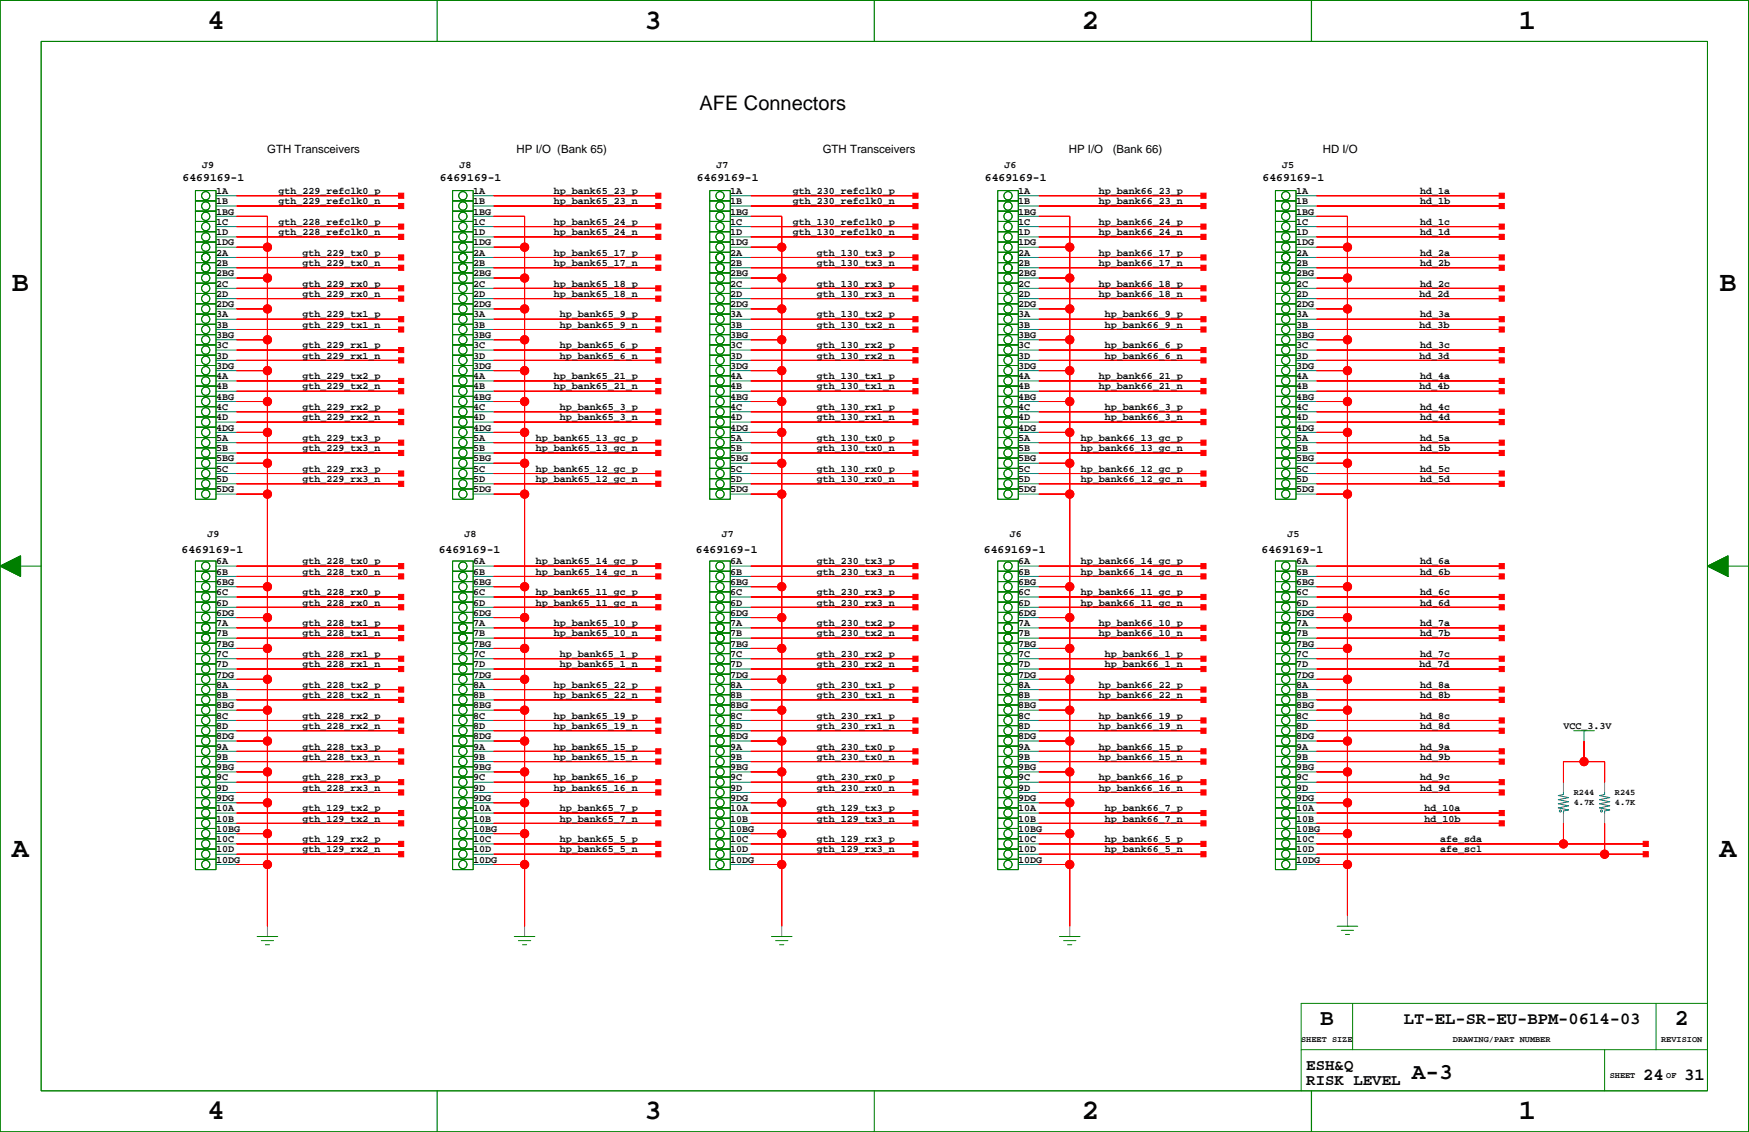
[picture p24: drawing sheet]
<svg xmlns="http://www.w3.org/2000/svg" width="432mm" height="279mm" viewBox="0 0 432 279" stroke-linecap="round" stroke-linejoin="round" font-family="sans-serif">
<defs><g id="words">
<g font-size="7.1">
<text x="51.2" y="7.1">4</text>
<text x="159.1" y="7.1">3</text>
<text x="267.1" y="7.1">2</text>
<text x="375" y="7.1">1</text>
<text x="3" y="71.9">B</text>
<text x="424.5" y="71.9">B</text>
<text x="3" y="211.5">A</text>
<text x="424.5" y="211.5">A</text>
<text x="51.2" y="276.3">4</text>
<text x="159.1" y="276.3">3</text>
<text x="267.1" y="276.3">2</text>
<text x="375" y="276.3">1</text>
</g>
<g font-size="5.6">
<text x="325.9" y="253.1">B</text>
<text x="413.5" y="253.1">2</text>
<text x="348.5" y="266.4">A-3</text>
</g>
<text font-size="4.9" x="172.7" y="27.1">AFE Connectors</text>
<g font-size="4.2">
<text x="346.6" y="252.7">LT-EL-SR-EU-BPM-0614-03</text>
<text x="405.7" y="266.6">24</text>
<text x="415.8" y="266.6">31</text>
</g>
<g font-size="3.9">
<text x="322.5" y="264">ESH&amp;Q</text>
<text x="322.5" y="267.8">RISK LEVEL</text>
</g>
<g font-size="2.8">
<text x="66" y="37.7">GTH Transceivers</text>
<text x="127.6" y="37.7">HP I/O (Bank 65)</text>
<text x="203.1" y="37.7">GTH Transceivers</text>
<text x="263.9" y="37.7">HP I/O</text>
<text x="274.7" y="37.7">(Bank 66)</text>
<text x="326.6" y="37.7">HD I/O</text>
<text x="45.1" y="44.8">6469169-1</text>
<text x="108.6" y="44.8">6469169-1</text>
<text x="172" y="44.8">6469169-1</text>
<text x="243.1" y="44.8">6469169-1</text>
<text x="311.7" y="44.8">6469169-1</text>
<text x="44.8" y="136.5">6469169-1</text>
<text x="108.3" y="136.5">6469169-1</text>
<text x="171.8" y="136.5">6469169-1</text>
<text x="242.9" y="136.5">6469169-1</text>
<text x="311.5" y="136.5">6469169-1</text>
</g>
<g font-size="2.5">
<text x="49.9" y="41.4">J9</text>
<text x="113.4" y="41.4">J8</text>
<text x="176.9" y="41.4">J7</text>
<text x="248" y="41.4">J6</text>
<text x="316.6" y="41.4">J5</text>
<text x="53.3" y="47.9">1A</text>
<text x="68.8" y="47.9">gth_229_refclk0_p</text>
<text x="116.8" y="47.9">1A</text>
<text x="136.7" y="47.9">hp_bank65_23_p</text>
<text x="180.3" y="47.9">1A</text>
<text x="195.7" y="47.9">gth_230_refclk0_p</text>
<text x="251.4" y="47.9">1A</text>
<text x="271.3" y="47.9">hp_bank66_23_p</text>
<text x="320" y="47.9">1A</text>
<text x="350.7" y="47.9">hd_1a</text>
<text x="53.3" y="53">1BG</text>
<text x="53.3" y="50.4">1B</text>
<text x="68.8" y="50.4">gth_229_refclk0_n</text>
<text x="116.8" y="53">1BG</text>
<text x="116.8" y="50.4">1B</text>
<text x="136.7" y="50.4">hp_bank65_23_n</text>
<text x="180.3" y="53">1BG</text>
<text x="180.3" y="50.4">1B</text>
<text x="195.7" y="50.4">gth_230_refclk0_n</text>
<text x="251.4" y="53">1BG</text>
<text x="251.4" y="50.4">1B</text>
<text x="271.3" y="50.4">hp_bank66_23_n</text>
<text x="320" y="53">1BG</text>
<text x="320" y="50.4">1B</text>
<text x="350.7" y="50.4">hd_1b</text>
<text x="53.3" y="58">1D</text>
<text x="53.3" y="55.5">1C</text>
<text x="68.8" y="55.5">gth_228_refclk0_p</text>
<text x="68.8" y="58">gth_228_refclk0_n</text>
<text x="116.8" y="58">1D</text>
<text x="116.8" y="55.5">1C</text>
<text x="136.7" y="55.5">hp_bank65_24_p</text>
<text x="136.7" y="58">hp_bank65_24_n</text>
<text x="180.3" y="58">1D</text>
<text x="180.3" y="55.5">1C</text>
<text x="195.7" y="55.5">gth_130_refclk0_p</text>
<text x="195.7" y="58">gth_130_refclk0_n</text>
<text x="251.4" y="58">1D</text>
<text x="251.4" y="55.5">1C</text>
<text x="271.3" y="55.5">hp_bank66_24_p</text>
<text x="271.3" y="58">hp_bank66_24_n</text>
<text x="320" y="58">1D</text>
<text x="320" y="55.5">1C</text>
<text x="350.7" y="58">hd_1d</text>
<text x="350.7" y="55.5">hd_1c</text>
<text x="53.3" y="65.6">2B</text>
<text x="53.3" y="60.6">1DG</text>
<text x="53.3" y="63.1">2A</text>
<text x="74.7" y="63.1">gth_229_tx0_p</text>
<text x="74.7" y="65.6">gth_229_tx0_n</text>
<text x="116.8" y="65.6">2B</text>
<text x="116.8" y="60.6">1DG</text>
<text x="116.8" y="63.1">2A</text>
<text x="136.7" y="63.1">hp_bank65_17_p</text>
<text x="136.7" y="65.6">hp_bank65_17_n</text>
<text x="180.3" y="65.6">2B</text>
<text x="180.3" y="60.6">1DG</text>
<text x="180.3" y="63.1">2A</text>
<text x="201.7" y="63.1">gth_130_tx3_p</text>
<text x="201.7" y="65.6">gth_130_tx3_n</text>
<text x="251.4" y="65.6">2B</text>
<text x="251.4" y="60.6">1DG</text>
<text x="251.4" y="63.1">2A</text>
<text x="271.3" y="63.1">hp_bank66_17_p</text>
<text x="271.3" y="65.6">hp_bank66_17_n</text>
<text x="320" y="65.6">2B</text>
<text x="320" y="60.6">1DG</text>
<text x="320" y="63.1">2A</text>
<text x="350.7" y="65.6">hd_2b</text>
<text x="350.7" y="63.1">hd_2a</text>
<text x="53.3" y="70.7">2C</text>
<text x="53.3" y="68.2">2BG</text>
<text x="74.7" y="70.7">gth_229_rx0_p</text>
<text x="116.8" y="70.7">2C</text>
<text x="116.8" y="68.2">2BG</text>
<text x="136.7" y="70.7">hp_bank65_18_p</text>
<text x="180.3" y="70.7">2C</text>
<text x="180.3" y="68.2">2BG</text>
<text x="201.7" y="70.7">gth_130_rx3_p</text>
<text x="251.4" y="70.7">2C</text>
<text x="251.4" y="68.2">2BG</text>
<text x="271.3" y="70.7">hp_bank66_18_p</text>
<text x="320" y="70.7">2C</text>
<text x="320" y="68.2">2BG</text>
<text x="350.7" y="70.7">hd_2c</text>
<text x="53.3" y="75.8">2DG</text>
<text x="53.3" y="73.3">2D</text>
<text x="74.7" y="73.3">gth_229_rx0_n</text>
<text x="116.8" y="75.8">2DG</text>
<text x="116.8" y="73.3">2D</text>
<text x="136.7" y="73.3">hp_bank65_18_n</text>
<text x="180.3" y="75.8">2DG</text>
<text x="180.3" y="73.3">2D</text>
<text x="201.7" y="73.3">gth_130_rx3_n</text>
<text x="251.4" y="75.8">2DG</text>
<text x="251.4" y="73.3">2D</text>
<text x="271.3" y="73.3">hp_bank66_18_n</text>
<text x="320" y="75.8">2DG</text>
<text x="320" y="73.3">2D</text>
<text x="350.4" y="73.3">hd_2d</text>
<text x="53.3" y="83.4">3BG</text>
<text x="53.3" y="80.9">3B</text>
<text x="53.3" y="78.3">3A</text>
<text x="74.7" y="78.3">gth_229_tx1_p</text>
<text x="74.7" y="80.9">gth_229_tx1_n</text>
<text x="116.8" y="83.4">3BG</text>
<text x="116.8" y="80.9">3B</text>
<text x="116.8" y="78.3">3A</text>
<text x="138.2" y="78.3">hp_bank65_9_p</text>
<text x="138.2" y="80.9">hp_bank65_9_n</text>
<text x="180.3" y="83.4">3BG</text>
<text x="180.3" y="80.9">3B</text>
<text x="180.3" y="78.3">3A</text>
<text x="201.7" y="78.3">gth_130_tx2_p</text>
<text x="201.7" y="80.9">gth_130_tx2_n</text>
<text x="251.4" y="83.4">3BG</text>
<text x="251.4" y="80.9">3B</text>
<text x="251.4" y="78.3">3A</text>
<text x="272.8" y="78.3">hp_bank66_9_p</text>
<text x="272.8" y="80.9">hp_bank66_9_n</text>
<text x="320" y="83.4">3BG</text>
<text x="320" y="80.9">3B</text>
<text x="320" y="78.3">3A</text>
<text x="350.4" y="80.9">hd_3b</text>
<text x="350.7" y="78.3">hd_3a</text>
<text x="53.3" y="88.5">3D</text>
<text x="53.3" y="86">3C</text>
<text x="74.7" y="86">gth_229_rx1_p</text>
<text x="74.7" y="88.5">gth_229_rx1_n</text>
<text x="116.8" y="88.5">3D</text>
<text x="116.8" y="86">3C</text>
<text x="138.2" y="86">hp_bank65_6_p</text>
<text x="138.2" y="88.5">hp_bank65_6_n</text>
<text x="180.3" y="88.5">3D</text>
<text x="180.3" y="86">3C</text>
<text x="201.7" y="86">gth_130_rx2_p</text>
<text x="201.7" y="88.5">gth_130_rx2_n</text>
<text x="251.4" y="88.5">3D</text>
<text x="251.4" y="86">3C</text>
<text x="272.8" y="86">hp_bank66_6_p</text>
<text x="272.8" y="88.5">hp_bank66_6_n</text>
<text x="320" y="88.5">3D</text>
<text x="320" y="86">3C</text>
<text x="350.4" y="88.5">hd_3d</text>
<text x="350.7" y="86">hd_3c</text>
<text x="53.3" y="93.6">4A</text>
<text x="53.3" y="91">3DG</text>
<text x="74.7" y="93.6">gth_229_tx2_p</text>
<text x="116.8" y="93.6">4A</text>
<text x="116.8" y="91">3DG</text>
<text x="136.7" y="93.6">hp_bank65_21_p</text>
<text x="180.3" y="93.6">4A</text>
<text x="180.3" y="91">3DG</text>
<text x="201.7" y="93.6">gth_130_tx1_p</text>
<text x="251.4" y="93.6">4A</text>
<text x="251.4" y="91">3DG</text>
<text x="271.3" y="93.6">hp_bank66_21_p</text>
<text x="320" y="93.6">4A</text>
<text x="320" y="91">3DG</text>
<text x="350.7" y="93.6">hd_4a</text>
<text x="53.3" y="101.2">4C</text>
<text x="53.3" y="98.7">4BG</text>
<text x="53.3" y="96.1">4B</text>
<text x="74.7" y="101.2">gth_229_rx2_p</text>
<text x="74.7" y="96.1">gth_229_tx2_n</text>
<text x="116.8" y="101.2">4C</text>
<text x="116.8" y="98.7">4BG</text>
<text x="116.8" y="96.1">4B</text>
<text x="136.7" y="96.1">hp_bank65_21_n</text>
<text x="138.2" y="101.2">hp_bank65_3_p</text>
<text x="180.3" y="101.2">4C</text>
<text x="180.3" y="98.7">4BG</text>
<text x="180.3" y="96.1">4B</text>
<text x="201.7" y="101.2">gth_130_rx1_p</text>
<text x="201.7" y="96.1">gth_130_tx1_n</text>
<text x="251.4" y="101.2">4C</text>
<text x="251.4" y="98.7">4BG</text>
<text x="251.4" y="96.1">4B</text>
<text x="271.3" y="96.1">hp_bank66_21_n</text>
<text x="272.8" y="101.2">hp_bank66_3_p</text>
<text x="320" y="101.2">4C</text>
<text x="320" y="98.7">4BG</text>
<text x="320" y="96.1">4B</text>
<text x="350.4" y="96.1">hd_4b</text>
<text x="350.7" y="101.2">hd_4c</text>
<text x="53.3" y="106.3">4DG</text>
<text x="53.3" y="103.7">4D</text>
<text x="74.7" y="103.7">gth_229_rx2_n</text>
<text x="116.8" y="106.3">4DG</text>
<text x="116.8" y="103.7">4D</text>
<text x="138.2" y="103.7">hp_bank65_3_n</text>
<text x="180.3" y="106.3">4DG</text>
<text x="180.3" y="103.7">4D</text>
<text x="201.7" y="103.7">gth_130_rx1_n</text>
<text x="251.4" y="106.3">4DG</text>
<text x="251.4" y="103.7">4D</text>
<text x="272.8" y="103.7">hp_bank66_3_n</text>
<text x="320" y="106.3">4DG</text>
<text x="320" y="103.7">4D</text>
<text x="350.7" y="103.7">hd_4d</text>
<text x="53.3" y="113.9">5BG</text>
<text x="53.3" y="111.4">5B</text>
<text x="53.3" y="108.8">5A</text>
<text x="74.7" y="108.8">gth_229_tx3_p</text>
<text x="74.7" y="111.4">gth_229_tx3_n</text>
<text x="116.8" y="113.9">5BG</text>
<text x="116.8" y="111.4">5B</text>
<text x="116.8" y="108.8">5A</text>
<text x="132.3" y="108.8">hp_bank65_13_gc_p</text>
<text x="132.3" y="111.4">hp_bank65_13_gc_n</text>
<text x="180.3" y="113.9">5BG</text>
<text x="180.3" y="111.4">5B</text>
<text x="180.3" y="108.8">5A</text>
<text x="201.7" y="108.8">gth_130_tx0_p</text>
<text x="201.7" y="111.4">gth_130_tx0_n</text>
<text x="251.4" y="113.9">5BG</text>
<text x="251.4" y="111.4">5B</text>
<text x="251.4" y="108.8">5A</text>
<text x="266.8" y="108.8">hp_bank66_13_gc_p</text>
<text x="266.8" y="111.4">hp_bank66_13_gc_n</text>
<text x="320" y="113.9">5BG</text>
<text x="320" y="111.4">5B</text>
<text x="320" y="108.8">5A</text>
<text x="350.7" y="108.8">hd_5a</text>
<text x="350.7" y="111.4">hd_5b</text>
<text x="53.3" y="119">5D</text>
<text x="53.3" y="116.4">5C</text>
<text x="74.7" y="116.4">gth_229_rx3_p</text>
<text x="74.7" y="119">gth_229_rx3_n</text>
<text x="116.8" y="119">5D</text>
<text x="116.8" y="116.4">5C</text>
<text x="132.3" y="116.4">hp_bank65_12_gc_p</text>
<text x="132.3" y="119">hp_bank65_12_gc_n</text>
<text x="180.3" y="119">5D</text>
<text x="180.3" y="116.4">5C</text>
<text x="201.7" y="116.4">gth_130_rx0_p</text>
<text x="201.7" y="119">gth_130_rx0_n</text>
<text x="251.4" y="119">5D</text>
<text x="251.4" y="116.4">5C</text>
<text x="266.8" y="116.4">hp_bank66_12_gc_p</text>
<text x="266.8" y="119">hp_bank66_12_gc_n</text>
<text x="320" y="119">5D</text>
<text x="320" y="116.4">5C</text>
<text x="350.7" y="119">hd_5d</text>
<text x="350.7" y="116.4">hd_5c</text>
<text x="53.3" y="121.5">5DG</text>
<text x="116.8" y="121.5">5DG</text>
<text x="180.3" y="121.5">5DG</text>
<text x="251.4" y="121.5">5DG</text>
<text x="320" y="121.5">5DG</text>
<text x="51.2" y="132.6">J9</text>
<text x="114.7" y="132.6">J8</text>
<text x="178.2" y="132.6">J7</text>
<text x="249.3" y="132.6">J6</text>
<text x="317.9" y="132.6">J5</text>
<text x="53.3" y="139.3">6A</text>
<text x="53.3" y="141.8">6B</text>
<text x="74.7" y="139.3">gth_228_tx0_p</text>
<text x="74.7" y="141.8">gth_228_tx0_n</text>
<text x="116.8" y="139.3">6A</text>
<text x="116.8" y="141.8">6B</text>
<text x="132.3" y="139.3">hp_bank65_14_gc_p</text>
<text x="132.3" y="141.8">hp_bank65_14_gc_n</text>
<text x="180.3" y="139.3">6A</text>
<text x="180.3" y="141.8">6B</text>
<text x="201.7" y="139.3">gth_230_tx3_p</text>
<text x="201.7" y="141.8">gth_230_tx3_n</text>
<text x="251.4" y="139.3">6A</text>
<text x="251.4" y="141.8">6B</text>
<text x="266.8" y="139.3">hp_bank66_14_gc_p</text>
<text x="266.8" y="141.8">hp_bank66_14_gc_n</text>
<text x="320" y="139.3">6A</text>
<text x="320" y="141.8">6B</text>
<text x="350.7" y="141.8">hd_6b</text>
<text x="350.7" y="139.3">hd_6a</text>
<text x="53.3" y="149.4">6D</text>
<text x="53.3" y="146.9">6C</text>
<text x="53.3" y="144.4">6BG</text>
<text x="74.7" y="146.9">gth_228_rx0_p</text>
<text x="74.7" y="149.4">gth_228_rx0_n</text>
<text x="116.8" y="149.4">6D</text>
<text x="116.8" y="146.9">6C</text>
<text x="116.8" y="144.4">6BG</text>
<text x="132.3" y="146.9">hp_bank65_11_gc_p</text>
<text x="132.3" y="149.4">hp_bank65_11_gc_n</text>
<text x="180.3" y="149.4">6D</text>
<text x="180.3" y="146.9">6C</text>
<text x="180.3" y="144.4">6BG</text>
<text x="201.7" y="146.9">gth_230_rx3_p</text>
<text x="201.7" y="149.4">gth_230_rx3_n</text>
<text x="251.4" y="149.4">6D</text>
<text x="251.4" y="146.9">6C</text>
<text x="251.4" y="144.4">6BG</text>
<text x="266.8" y="146.9">hp_bank66_11_gc_p</text>
<text x="266.8" y="149.4">hp_bank66_11_gc_n</text>
<text x="320" y="149.4">6D</text>
<text x="320" y="146.9">6C</text>
<text x="320" y="144.4">6BG</text>
<text x="350.7" y="146.9">hd_6c</text>
<text x="350.7" y="149.4">hd_6d</text>
<text x="53.3" y="154.5">7A</text>
<text x="53.3" y="152">6DG</text>
<text x="74.7" y="154.5">gth_228_tx1_p</text>
<text x="116.8" y="154.5">7A</text>
<text x="116.8" y="152">6DG</text>
<text x="136.7" y="154.5">hp_bank65_10_p</text>
<text x="180.3" y="154.5">7A</text>
<text x="180.3" y="152">6DG</text>
<text x="201.7" y="154.5">gth_230_tx2_p</text>
<text x="251.4" y="154.5">7A</text>
<text x="251.4" y="152">6DG</text>
<text x="271.3" y="154.5">hp_bank66_10_p</text>
<text x="320" y="154.5">7A</text>
<text x="320" y="152">6DG</text>
<text x="350.7" y="154.5">hd_7a</text>
<text x="53.3" y="159.6">7BG</text>
<text x="53.3" y="157.1">7B</text>
<text x="74.7" y="157.1">gth_228_tx1_n</text>
<text x="116.8" y="159.6">7BG</text>
<text x="116.8" y="157.1">7B</text>
<text x="136.7" y="157.1">hp_bank65_10_n</text>
<text x="180.3" y="159.6">7BG</text>
<text x="180.3" y="157.1">7B</text>
<text x="201.7" y="157.1">gth_230_tx2_n</text>
<text x="251.4" y="159.6">7BG</text>
<text x="251.4" y="157.1">7B</text>
<text x="271.3" y="157.1">hp_bank66_10_n</text>
<text x="320" y="159.6">7BG</text>
<text x="320" y="157.1">7B</text>
<text x="350.7" y="157.1">hd_7b</text>
<text x="53.3" y="167.2">7DG</text>
<text x="53.3" y="164.7">7D</text>
<text x="53.3" y="162.1">7C</text>
<text x="74.7" y="162.1">gth_228_rx1_p</text>
<text x="74.7" y="164.7">gth_228_rx1_n</text>
<text x="116.8" y="167.2">7DG</text>
<text x="116.8" y="164.7">7D</text>
<text x="116.8" y="162.1">7C</text>
<text x="138.2" y="162.1">hp_bank65_1_p</text>
<text x="138.2" y="164.7">hp_bank65_1_n</text>
<text x="180.3" y="167.2">7DG</text>
<text x="180.3" y="164.7">7D</text>
<text x="180.3" y="162.1">7C</text>
<text x="201.7" y="162.1">gth_230_rx2_p</text>
<text x="201.7" y="164.7">gth_230_rx2_n</text>
<text x="251.4" y="167.2">7DG</text>
<text x="251.4" y="164.7">7D</text>
<text x="251.4" y="162.1">7C</text>
<text x="272.8" y="162.1">hp_bank66_1_p</text>
<text x="272.8" y="164.7">hp_bank66_1_n</text>
<text x="320" y="167.2">7DG</text>
<text x="320" y="164.7">7D</text>
<text x="320" y="162.1">7C</text>
<text x="350.4" y="164.7">hd_7d</text>
<text x="350.7" y="162.1">hd_7c</text>
<text x="53.3" y="169.8">8A</text>
<text x="53.3" y="172.3">8B</text>
<text x="74.7" y="169.8">gth_228_tx2_p</text>
<text x="74.7" y="172.3">gth_228_tx2_n</text>
<text x="116.8" y="169.8">8A</text>
<text x="116.8" y="172.3">8B</text>
<text x="136.7" y="169.8">hp_bank65_22_p</text>
<text x="136.7" y="172.3">hp_bank65_22_n</text>
<text x="180.3" y="169.8">8A</text>
<text x="180.3" y="172.3">8B</text>
<text x="201.7" y="169.8">gth_230_tx1_p</text>
<text x="201.7" y="172.3">gth_230_tx1_n</text>
<text x="251.4" y="169.8">8A</text>
<text x="251.4" y="172.3">8B</text>
<text x="271.3" y="169.8">hp_bank66_22_p</text>
<text x="271.3" y="172.3">hp_bank66_22_n</text>
<text x="320" y="169.8">8A</text>
<text x="320" y="172.3">8B</text>
<text x="350.7" y="172.3">hd_8b</text>
<text x="350.7" y="169.8">hd_8a</text>
<text x="53.3" y="177.4">8C</text>
<text x="53.3" y="179.9">8D</text>
<text x="53.3" y="174.8">8BG</text>
<text x="74.7" y="177.4">gth_228_rx2_p</text>
<text x="74.7" y="179.9">gth_228_rx2_n</text>
<text x="116.8" y="177.4">8C</text>
<text x="116.8" y="179.9">8D</text>
<text x="116.8" y="174.8">8BG</text>
<text x="136.7" y="177.4">hp_bank65_19_p</text>
<text x="136.7" y="179.9">hp_bank65_19_n</text>
<text x="180.3" y="177.4">8C</text>
<text x="180.3" y="179.9">8D</text>
<text x="180.3" y="174.8">8BG</text>
<text x="201.7" y="177.4">gth_230_rx1_p</text>
<text x="201.7" y="179.9">gth_230_rx1_n</text>
<text x="251.4" y="177.4">8C</text>
<text x="251.4" y="179.9">8D</text>
<text x="251.4" y="174.8">8BG</text>
<text x="271.3" y="177.4">hp_bank66_19_p</text>
<text x="271.3" y="179.9">hp_bank66_19_n</text>
<text x="320" y="177.4">8C</text>
<text x="320" y="179.9">8D</text>
<text x="320" y="174.8">8BG</text>
<text x="350.7" y="177.4">hd_8c</text>
<text x="350.7" y="179.9">hd_8d</text>
<text x="386" y="179.9">VCC_3.3V</text>
<text x="53.3" y="185">9A</text>
<text x="53.3" y="182.5">8DG</text>
<text x="74.7" y="185">gth_228_tx3_p</text>
<text x="116.8" y="185">9A</text>
<text x="116.8" y="182.5">8DG</text>
<text x="136.7" y="185">hp_bank65_15_p</text>
<text x="180.3" y="185">9A</text>
<text x="180.3" y="182.5">8DG</text>
<text x="201.7" y="185">gth_230_tx0_p</text>
<text x="251.4" y="185">9A</text>
<text x="251.4" y="182.5">8DG</text>
<text x="271.3" y="185">hp_bank66_15_p</text>
<text x="320" y="185">9A</text>
<text x="320" y="182.5">8DG</text>
<text x="350.7" y="185">hd_9a</text>
<text x="53.3" y="190.1">9BG</text>
<text x="53.3" y="187.5">9B</text>
<text x="74.7" y="187.5">gth_228_tx3_n</text>
<text x="116.8" y="190.1">9BG</text>
<text x="116.8" y="187.5">9B</text>
<text x="136.7" y="187.5">hp_bank65_15_n</text>
<text x="180.3" y="190.1">9BG</text>
<text x="180.3" y="187.5">9B</text>
<text x="201.7" y="187.5">gth_230_tx0_n</text>
<text x="251.4" y="190.1">9BG</text>
<text x="251.4" y="187.5">9B</text>
<text x="271.3" y="187.5">hp_bank66_15_n</text>
<text x="320" y="190.1">9BG</text>
<text x="320" y="187.5">9B</text>
<text x="350.7" y="187.5">hd_9b</text>
<text x="53.3" y="197.7">9DG</text>
<text x="53.3" y="195.2">9D</text>
<text x="53.3" y="192.6">9C</text>
<text x="74.7" y="192.6">gth_228_rx3_p</text>
<text x="74.7" y="195.2">gth_228_rx3_n</text>
<text x="116.8" y="197.7">9DG</text>
<text x="116.8" y="195.2">9D</text>
<text x="116.8" y="192.6">9C</text>
<text x="136.7" y="192.6">hp_bank65_16_p</text>
<text x="136.7" y="195.2">hp_bank65_16_n</text>
<text x="180.3" y="197.7">9DG</text>
<text x="180.3" y="195.2">9D</text>
<text x="180.3" y="192.6">9C</text>
<text x="201.7" y="192.6">gth_230_rx0_p</text>
<text x="201.7" y="195.2">gth_230_rx0_n</text>
<text x="251.4" y="197.7">9DG</text>
<text x="251.4" y="195.2">9D</text>
<text x="251.4" y="192.6">9C</text>
<text x="271.3" y="192.6">hp_bank66_16_p</text>
<text x="271.3" y="195.2">hp_bank66_16_n</text>
<text x="320" y="197.7">9DG</text>
<text x="320" y="195.2">9D</text>
<text x="320" y="192.6">9C</text>
<text x="350.7" y="192.6">hd_9c</text>
<text x="350.7" y="195.2">hd_9d</text>
<text x="53.3" y="202.8">10B</text>
<text x="53.3" y="200.2">10A</text>
<text x="74.7" y="200.2">gth_129_tx2_p</text>
<text x="74.7" y="202.8">gth_129_tx2_n</text>
<text x="116.8" y="202.8">10B</text>
<text x="116.8" y="200.2">10A</text>
<text x="138.2" y="200.2">hp_bank65_7_p</text>
<text x="138.2" y="202.8">hp_bank65_7_n</text>
<text x="180.3" y="202.8">10B</text>
<text x="180.3" y="200.2">10A</text>
<text x="201.7" y="200.2">gth_129_tx3_p</text>
<text x="201.7" y="202.8">gth_129_tx3_n</text>
<text x="251.4" y="202.8">10B</text>
<text x="251.4" y="200.2">10A</text>
<text x="272.8" y="200.2">hp_bank66_7_p</text>
<text x="272.8" y="202.8">hp_bank66_7_n</text>
<text x="320" y="202.8">10B</text>
<text x="320" y="200.2">10A</text>
<text x="351.7" y="200.2">hd_10a</text>
<text x="351.7" y="202.8">hd_10b</text>
<text x="53.3" y="207.9">10C</text>
<text x="53.3" y="205.3">10BG</text>
<text x="74.7" y="207.9">gth_129_rx2_p</text>
<text x="116.8" y="207.9">10C</text>
<text x="116.8" y="205.3">10BG</text>
<text x="138.2" y="207.9">hp_bank65_5_p</text>
<text x="180.3" y="207.9">10C</text>
<text x="180.3" y="205.3">10BG</text>
<text x="201.7" y="207.9">gth_129_rx3_p</text>
<text x="251.4" y="207.9">10C</text>
<text x="251.4" y="205.3">10BG</text>
<text x="272.8" y="207.9">hp_bank66_5_p</text>
<text x="320" y="207.9">10C</text>
<text x="320" y="205.3">10BG</text>
<text x="355.5" y="207.9">afe_sda</text>
<text x="53.3" y="212.9">10DG</text>
<text x="53.3" y="210.4">10D</text>
<text x="74.7" y="210.4">gth_129_rx2_n</text>
<text x="116.8" y="212.9">10DG</text>
<text x="116.8" y="210.4">10D</text>
<text x="138.2" y="210.4">hp_bank65_5_n</text>
<text x="180.3" y="212.9">10DG</text>
<text x="180.3" y="210.4">10D</text>
<text x="201.7" y="210.4">gth_129_rx3_n</text>
<text x="251.4" y="212.9">10DG</text>
<text x="251.4" y="210.4">10D</text>
<text x="272.8" y="210.4">hp_bank66_5_n</text>
<text x="320" y="212.9">10DG</text>
<text x="320" y="210.4">10D</text>
<text x="355.5" y="210.4">afe_scl</text>
</g>
<g font-size="2.1">
<text x="388.5" y="196.2">R244</text>
<text x="398.7" y="196.2">R245</text>
<text x="388.5" y="198.7">4.7K</text>
<text x="398.7" y="198.7">4.7K</text>
<text x="321.2" y="257.1">SHEET SIZE</text>
<text x="358.7" y="257.1">DRAWING/PART NUMBER</text>
<text x="410.1" y="257.1">REVISION</text>
<text x="397.4" y="266">SHEET</text>
<text x="411.4" y="266">OF</text>
</g>
</g></defs>
<path d="M0 .1h431.7v279.3h-431.7z" fill="none" stroke="#000" stroke-width=".25"/>
<path d="M386 193.1v2.5M396.1 193.1v2.5M386 200.7v2.5M396.1 200.7v2.5M66 228.6v2.6M129.5 228.6v2.6M193 228.6v2.6M264.1 228.6v2.6M332.7 226.1v2.5" fill="none" stroke="#808080" stroke-width=".25"/>
<g fill="none" stroke="#008000" stroke-width=".25">
<path d="M0 .1h431.7v279.3h-431.7zM10.2 10.2h411.3v259h-411.3zM48.2 57.2h5.1v2.5h-5.1zM48.2 59.7h5.1v2.6h-5.1zM48.2 52.1h5.1v2.6h-5.1zM48.2 54.7h5.1v2.5h-5.1zM48.2 49.6h5.1v2.5h-5.1zM48.2 47h5.1v2.6h-5.1zM111.7 57.2h5.1v2.5h-5.1zM111.7 59.7h5.1v2.6h-5.1zM111.7 52.1h5.1v2.6h-5.1zM111.7 54.7h5.1v2.5h-5.1z"/>
<path d="M111.7 49.6h5.1v2.5h-5.1zM111.7 47h5.1v2.6h-5.1zM175.2 57.2h5.1v2.5h-5.1zM175.2 59.7h5.1v2.6h-5.1zM175.2 52.1h5.1v2.6h-5.1zM175.2 54.7h5.1v2.5h-5.1zM175.2 49.6h5.1v2.5h-5.1zM175.2 47h5.1v2.6h-5.1zM246.3 57.2h5.1v2.5h-5.1zM246.3 59.7h5.1v2.6h-5.1zM246.3 52.1h5.1v2.6h-5.1zM246.3 54.7h5.1v2.5h-5.1z"/>
<path d="M246.3 49.6h5.1v2.5h-5.1zM246.3 47h5.1v2.6h-5.1zM314.9 57.2h5.1v2.5h-5.1zM314.9 59.7h5.1v2.6h-5.1zM314.9 52.1h5.1v2.6h-5.1zM314.9 54.7h5.1v2.5h-5.1zM314.9 49.6h5.1v2.5h-5.1zM314.9 47h5.1v2.6h-5.1zM48.2 67.4h5.1v2.5h-5.1zM48.2 69.9h5.1v2.5h-5.1zM48.2 75h5.1v2.5h-5.1zM48.2 72.4h5.1v2.6h-5.1z"/>
<path d="M48.2 77.5h5.1v2.6h-5.1zM48.2 64.8h5.1v2.6h-5.1zM48.2 62.3h5.1v2.5h-5.1zM111.7 67.4h5.1v2.5h-5.1zM111.7 69.9h5.1v2.5h-5.1zM111.7 75h5.1v2.5h-5.1zM111.7 72.4h5.1v2.6h-5.1zM111.7 77.5h5.1v2.6h-5.1zM111.7 64.8h5.1v2.6h-5.1zM111.7 62.3h5.1v2.5h-5.1zM175.2 67.4h5.1v2.5h-5.1zM175.2 69.9h5.1v2.5h-5.1z"/>
<path d="M175.2 75h5.1v2.5h-5.1zM175.2 72.4h5.1v2.6h-5.1zM175.2 77.5h5.1v2.6h-5.1zM175.2 64.8h5.1v2.6h-5.1zM175.2 62.3h5.1v2.5h-5.1zM246.3 67.4h5.1v2.5h-5.1zM246.3 69.9h5.1v2.5h-5.1zM246.3 75h5.1v2.5h-5.1zM246.3 72.4h5.1v2.6h-5.1zM246.3 77.5h5.1v2.6h-5.1zM246.3 64.8h5.1v2.6h-5.1zM246.3 62.3h5.1v2.5h-5.1z"/>
<path d="M314.9 67.4h5.1v2.5h-5.1zM314.9 69.9h5.1v2.5h-5.1zM314.9 75h5.1v2.5h-5.1zM314.9 72.4h5.1v2.6h-5.1zM314.9 77.5h5.1v2.6h-5.1zM314.9 64.8h5.1v2.6h-5.1zM314.9 62.3h5.1v2.5h-5.1zM48.2 87.7h5.1v2.5h-5.1zM48.2 90.2h5.1v2.6h-5.1zM48.2 95.3h5.1v2.5h-5.1zM48.2 92.8h5.1v2.5h-5.1zM48.2 97.8h5.1v2.6h-5.1z"/>
<path d="M48.2 82.6h5.1v2.5h-5.1zM48.2 85.1h5.1v2.6h-5.1zM48.2 80.1h5.1v2.5h-5.1zM111.7 87.7h5.1v2.5h-5.1zM111.7 90.2h5.1v2.6h-5.1zM111.7 95.3h5.1v2.5h-5.1zM111.7 92.8h5.1v2.5h-5.1zM111.7 97.8h5.1v2.6h-5.1zM111.7 82.6h5.1v2.5h-5.1zM111.7 85.1h5.1v2.6h-5.1zM111.7 80.1h5.1v2.5h-5.1zM175.2 87.7h5.1v2.5h-5.1z"/>
<path d="M175.2 90.2h5.1v2.6h-5.1zM175.2 95.3h5.1v2.5h-5.1zM175.2 92.8h5.1v2.5h-5.1zM175.2 97.8h5.1v2.6h-5.1zM175.2 82.6h5.1v2.5h-5.1zM175.2 85.1h5.1v2.6h-5.1zM175.2 80.1h5.1v2.5h-5.1zM246.3 87.7h5.1v2.5h-5.1zM246.3 90.2h5.1v2.6h-5.1zM246.3 95.3h5.1v2.5h-5.1zM246.3 92.8h5.1v2.5h-5.1zM246.3 97.8h5.1v2.6h-5.1z"/>
<path d="M246.3 82.6h5.1v2.5h-5.1zM246.3 85.1h5.1v2.6h-5.1zM246.3 80.1h5.1v2.5h-5.1zM314.9 87.7h5.1v2.5h-5.1zM314.9 90.2h5.1v2.6h-5.1zM314.9 95.3h5.1v2.5h-5.1zM314.9 92.8h5.1v2.5h-5.1zM314.9 97.8h5.1v2.6h-5.1zM314.9 82.6h5.1v2.5h-5.1zM314.9 85.1h5.1v2.6h-5.1zM314.9 80.1h5.1v2.5h-5.1zM48.2 118.1h5.1v2.6h-5.1z"/>
<path d="M48.2 115.6h5.1v2.5h-5.1zM48.2 113.1h5.1v2.5h-5.1zM48.2 110.5h5.1v2.6h-5.1zM48.2 108h5.1v2.5h-5.1zM48.2 102.9h5.1v2.5h-5.1zM48.2 100.4h5.1v2.5h-5.1zM48.2 105.4h5.1v2.6h-5.1zM111.7 118.1h5.1v2.6h-5.1zM111.7 115.6h5.1v2.5h-5.1zM111.7 113.1h5.1v2.5h-5.1zM111.7 110.5h5.1v2.6h-5.1zM111.7 108h5.1v2.5h-5.1z"/>
<path d="M111.7 102.9h5.1v2.5h-5.1zM111.7 100.4h5.1v2.5h-5.1zM111.7 105.4h5.1v2.6h-5.1zM175.2 118.1h5.1v2.6h-5.1zM175.2 115.6h5.1v2.5h-5.1zM175.2 113.1h5.1v2.5h-5.1zM175.2 110.5h5.1v2.6h-5.1zM175.2 108h5.1v2.5h-5.1zM175.2 102.9h5.1v2.5h-5.1zM175.2 100.4h5.1v2.5h-5.1zM175.2 105.4h5.1v2.6h-5.1zM246.3 118.1h5.1v2.6h-5.1z"/>
<path d="M246.3 115.6h5.1v2.5h-5.1zM246.3 113.1h5.1v2.5h-5.1zM246.3 110.5h5.1v2.6h-5.1zM246.3 108h5.1v2.5h-5.1zM246.3 102.9h5.1v2.5h-5.1zM246.3 100.4h5.1v2.5h-5.1zM246.3 105.4h5.1v2.6h-5.1zM314.9 118.1h5.1v2.6h-5.1zM314.9 115.6h5.1v2.5h-5.1zM314.9 113.1h5.1v2.5h-5.1zM314.9 110.5h5.1v2.6h-5.1zM314.9 108h5.1v2.5h-5.1z"/>
<path d="M314.9 102.9h5.1v2.5h-5.1zM314.9 100.4h5.1v2.5h-5.1zM314.9 105.4h5.1v2.6h-5.1zM0 139.7l5.1-2.5v5.1zM5.1 139.7h5.1M48.2 138.5h5.1v2.5h-5.1zM48.2 120.7h5.1v2.5h-5.1zM111.7 138.5h5.1v2.5h-5.1zM111.7 120.7h5.1v2.5h-5.1zM175.2 138.5h5.1v2.5h-5.1zM175.2 120.7h5.1v2.5h-5.1zM246.3 138.5h5.1v2.5h-5.1z"/>
<path d="M246.3 120.7h5.1v2.5h-5.1zM314.9 138.5h5.1v2.5h-5.1zM314.9 120.7h5.1v2.5h-5.1zM421.5 139.7l5.1-2.5v5.1zM426.6 139.7h5.1M48.2 158.8h5.1v2.5h-5.1zM48.2 148.6h5.1v2.6h-5.1zM48.2 151.2h5.1v2.5h-5.1zM48.2 156.2h5.1v2.6h-5.1zM48.2 153.7h5.1v2.5h-5.1zM48.2 143.5h5.1v2.6h-5.1zM48.2 146.1h5.1v2.5h-5.1z"/>
<path d="M48.2 141h5.1v2.5h-5.1zM111.7 158.8h5.1v2.5h-5.1zM111.7 148.6h5.1v2.6h-5.1zM111.7 151.2h5.1v2.5h-5.1zM111.7 156.2h5.1v2.6h-5.1zM111.7 153.7h5.1v2.5h-5.1zM111.7 143.5h5.1v2.6h-5.1zM111.7 146.1h5.1v2.5h-5.1zM111.7 141h5.1v2.5h-5.1zM175.2 158.8h5.1v2.5h-5.1zM175.2 148.6h5.1v2.6h-5.1zM175.2 151.2h5.1v2.5h-5.1z"/>
<path d="M175.2 156.2h5.1v2.6h-5.1zM175.2 153.7h5.1v2.5h-5.1zM175.2 143.5h5.1v2.6h-5.1zM175.2 146.1h5.1v2.5h-5.1zM175.2 141h5.1v2.5h-5.1zM246.3 158.8h5.1v2.5h-5.1zM246.3 148.6h5.1v2.6h-5.1zM246.3 151.2h5.1v2.5h-5.1zM246.3 156.2h5.1v2.6h-5.1zM246.3 153.7h5.1v2.5h-5.1zM246.3 143.5h5.1v2.6h-5.1zM246.3 146.1h5.1v2.5h-5.1z"/>
<path d="M246.3 141h5.1v2.5h-5.1zM314.9 158.8h5.1v2.5h-5.1zM314.9 148.6h5.1v2.6h-5.1zM314.9 151.2h5.1v2.5h-5.1zM314.9 156.2h5.1v2.6h-5.1zM314.9 153.7h5.1v2.5h-5.1zM314.9 143.5h5.1v2.6h-5.1zM314.9 146.1h5.1v2.5h-5.1zM314.9 141h5.1v2.5h-5.1zM48.2 179.1h5.1v2.5h-5.1zM48.2 161.3h5.1v2.6h-5.1zM48.2 166.4h5.1v2.5h-5.1z"/>
<path d="M48.2 163.9h5.1v2.5h-5.1zM48.2 174h5.1v2.6h-5.1zM48.2 176.6h5.1v2.5h-5.1zM48.2 171.5h5.1v2.5h-5.1zM48.2 168.9h5.1v2.6h-5.1zM111.7 179.1h5.1v2.5h-5.1zM111.7 161.3h5.1v2.6h-5.1zM111.7 166.4h5.1v2.5h-5.1zM111.7 163.9h5.1v2.5h-5.1zM111.7 174h5.1v2.6h-5.1zM111.7 176.6h5.1v2.5h-5.1zM111.7 171.5h5.1v2.5h-5.1z"/>
<path d="M111.7 168.9h5.1v2.6h-5.1zM175.2 179.1h5.1v2.5h-5.1zM175.2 161.3h5.1v2.6h-5.1zM175.2 166.4h5.1v2.5h-5.1zM175.2 163.9h5.1v2.5h-5.1zM175.2 174h5.1v2.6h-5.1zM175.2 176.6h5.1v2.5h-5.1zM175.2 171.5h5.1v2.5h-5.1zM175.2 168.9h5.1v2.6h-5.1zM246.3 179.1h5.1v2.5h-5.1zM246.3 161.3h5.1v2.6h-5.1zM246.3 166.4h5.1v2.5h-5.1z"/>
<path d="M246.3 163.9h5.1v2.5h-5.1zM246.3 174h5.1v2.6h-5.1zM246.3 176.6h5.1v2.5h-5.1zM246.3 171.5h5.1v2.5h-5.1zM246.3 168.9h5.1v2.6h-5.1zM314.9 179.1h5.1v2.5h-5.1zM314.9 161.3h5.1v2.6h-5.1zM314.9 166.4h5.1v2.5h-5.1zM314.9 163.9h5.1v2.5h-5.1zM314.9 174h5.1v2.6h-5.1zM314.9 176.6h5.1v2.5h-5.1zM314.9 171.5h5.1v2.5h-5.1z"/>
<path d="M314.9 168.9h5.1v2.6h-5.1zM48.2 199.4h5.1v2.5h-5.1zM48.2 181.6h5.1v2.6h-5.1zM48.2 186.7h5.1v2.6h-5.1zM48.2 184.2h5.1v2.5h-5.1zM48.2 194.3h5.1v2.6h-5.1zM48.2 191.8h5.1v2.5h-5.1zM48.2 189.3h5.1v2.5h-5.1zM48.2 196.9h5.1v2.5h-5.1zM111.7 199.4h5.1v2.5h-5.1zM111.7 181.6h5.1v2.6h-5.1zM111.7 186.7h5.1v2.6h-5.1z"/>
<path d="M111.7 184.2h5.1v2.5h-5.1zM111.7 194.3h5.1v2.6h-5.1zM111.7 191.8h5.1v2.5h-5.1zM111.7 189.3h5.1v2.5h-5.1zM111.7 196.9h5.1v2.5h-5.1zM175.2 199.4h5.1v2.5h-5.1zM175.2 181.6h5.1v2.6h-5.1zM175.2 186.7h5.1v2.6h-5.1zM175.2 184.2h5.1v2.5h-5.1zM175.2 194.3h5.1v2.6h-5.1zM175.2 191.8h5.1v2.5h-5.1zM175.2 189.3h5.1v2.5h-5.1z"/>
<path d="M175.2 196.9h5.1v2.5h-5.1zM246.3 199.4h5.1v2.5h-5.1zM246.3 181.6h5.1v2.6h-5.1zM246.3 186.7h5.1v2.6h-5.1zM246.3 184.2h5.1v2.5h-5.1zM246.3 194.3h5.1v2.6h-5.1zM246.3 191.8h5.1v2.5h-5.1zM246.3 189.3h5.1v2.5h-5.1zM246.3 196.9h5.1v2.5h-5.1zM314.9 199.4h5.1v2.5h-5.1zM314.9 181.6h5.1v2.6h-5.1zM314.9 186.7h5.1v2.6h-5.1z"/>
<path d="M314.9 184.2h5.1v2.5h-5.1zM314.9 194.3h5.1v2.6h-5.1zM314.9 191.8h5.1v2.5h-5.1zM314.9 189.3h5.1v2.5h-5.1zM314.9 196.9h5.1v2.5h-5.1zM388.5 180.4h5.1M391.1 180.4h.1M48.2 212.1h5.1v2.5h-5.1zM48.2 209.6h5.1v2.5h-5.1zM48.2 207h5.1v2.6h-5.1zM48.2 204.5h5.1v2.5h-5.1zM48.2 201.9h5.1v2.6h-5.1z"/>
<path d="M111.7 212.1h5.1v2.5h-5.1zM111.7 209.6h5.1v2.5h-5.1zM111.7 207h5.1v2.6h-5.1zM111.7 204.5h5.1v2.5h-5.1zM111.7 201.9h5.1v2.6h-5.1zM175.2 212.1h5.1v2.5h-5.1zM175.2 209.6h5.1v2.5h-5.1zM175.2 207h5.1v2.6h-5.1zM175.2 204.5h5.1v2.5h-5.1zM175.2 201.9h5.1v2.6h-5.1zM246.3 212.1h5.1v2.5h-5.1zM246.3 209.6h5.1v2.5h-5.1z"/>
<path d="M246.3 207h5.1v2.6h-5.1zM246.3 204.5h5.1v2.5h-5.1zM246.3 201.9h5.1v2.6h-5.1zM314.9 212.1h5.1v2.5h-5.1zM314.9 209.6h5.1v2.5h-5.1zM314.9 207h5.1v2.6h-5.1zM314.9 204.5h5.1v2.5h-5.1zM314.9 201.9h5.1v2.6h-5.1zM63.5 231.2h5.1M64.5 232.2h3M65.5 233.2h1M66 231.2h.1"/>
<path d="M127 231.2h5.1M128 232.2h3M129 233.2h1M129.5 231.2h.1M190.5 231.2h5M191.5 232.2h3M192.5 233.2h1M193 231.2h.1M261.6 231.2h5M262.6 232.2h3M263.6 233.2h1M264.1 231.2h.1"/>
<path d="M330.1 228.6h5.1M331.1 229.6h3.1M332.2 230.6h1M332.7 228.6h.1M321.2 259.1h100.3M333.9 247.7v11.4M396.1 259.1v10.1M408.8 247.7v11.4M421.5 247.7h-100.3v21.5M215.9 269.2v10.2"/>
<circle cx="50.8" cy="58.5" r="1.02"/>
<circle cx="50.8" cy="50.9" r="1.02"/>
<circle cx="50.8" cy="55.9" r="1.02"/>
<circle cx="50.8" cy="48.3" r="1.02"/>
<circle cx="50.8" cy="53.4" r="1.02"/>
<circle cx="114.3" cy="58.5" r="1.02"/>
<circle cx="114.3" cy="50.9" r="1.02"/>
<circle cx="114.3" cy="55.9" r="1.02"/>
<circle cx="114.3" cy="48.3" r="1.02"/>
<circle cx="114.3" cy="53.4" r="1.02"/>
<circle cx="177.8" cy="58.5" r="1.02"/>
<circle cx="177.8" cy="50.9" r="1.02"/>
<circle cx="177.8" cy="55.9" r="1.02"/>
<circle cx="177.8" cy="48.3" r="1.02"/>
<circle cx="177.8" cy="53.4" r="1.02"/>
<circle cx="248.9" cy="58.5" r="1.02"/>
<circle cx="248.9" cy="50.9" r="1.02"/>
<circle cx="248.9" cy="55.9" r="1.02"/>
<circle cx="248.9" cy="48.3" r="1.02"/>
<circle cx="248.9" cy="53.4" r="1.02"/>
<circle cx="317.4" cy="58.5" r="1.02"/>
<circle cx="317.4" cy="50.9" r="1.02"/>
<circle cx="317.4" cy="55.9" r="1.02"/>
<circle cx="317.4" cy="48.3" r="1.02"/>
<circle cx="317.4" cy="53.4" r="1.02"/>
<circle cx="50.8" cy="78.8" r="1.02"/>
<circle cx="50.8" cy="66.1" r="1.02"/>
<circle cx="50.8" cy="71.2" r="1.02"/>
<circle cx="50.8" cy="63.5" r="1.02"/>
<circle cx="50.8" cy="76.2" r="1.02"/>
<circle cx="50.8" cy="68.6" r="1.02"/>
<circle cx="50.8" cy="73.7" r="1.02"/>
<circle cx="50.8" cy="61" r="1.02"/>
<circle cx="114.3" cy="66.1" r="1.02"/>
<circle cx="114.3" cy="78.8" r="1.02"/>
<circle cx="114.3" cy="71.2" r="1.02"/>
<circle cx="114.3" cy="63.5" r="1.02"/>
<circle cx="114.3" cy="76.2" r="1.02"/>
<circle cx="114.3" cy="68.6" r="1.02"/>
<circle cx="114.3" cy="73.7" r="1.02"/>
<circle cx="114.3" cy="61" r="1.02"/>
<circle cx="177.8" cy="73.7" r="1.02"/>
<circle cx="177.8" cy="66.1" r="1.02"/>
<circle cx="177.8" cy="78.8" r="1.02"/>
<circle cx="177.8" cy="71.2" r="1.02"/>
<circle cx="177.8" cy="68.6" r="1.02"/>
<circle cx="177.8" cy="63.5" r="1.02"/>
<circle cx="177.8" cy="76.2" r="1.02"/>
<circle cx="177.8" cy="61" r="1.02"/>
<circle cx="248.9" cy="73.7" r="1.02"/>
<circle cx="248.9" cy="78.8" r="1.02"/>
<circle cx="248.9" cy="66.1" r="1.02"/>
<circle cx="248.9" cy="68.6" r="1.02"/>
<circle cx="248.9" cy="71.2" r="1.02"/>
<circle cx="248.9" cy="63.5" r="1.02"/>
<circle cx="248.9" cy="76.2" r="1.02"/>
<circle cx="248.9" cy="61" r="1.02"/>
<circle cx="317.4" cy="78.8" r="1.02"/>
<circle cx="317.4" cy="66.1" r="1.02"/>
<circle cx="317.4" cy="71.2" r="1.02"/>
<circle cx="317.4" cy="63.5" r="1.02"/>
<circle cx="317.4" cy="76.2" r="1.02"/>
<circle cx="317.4" cy="68.6" r="1.02"/>
<circle cx="317.4" cy="73.7" r="1.02"/>
<circle cx="317.4" cy="61" r="1.02"/>
<circle cx="50.8" cy="86.4" r="1.02"/>
<circle cx="50.8" cy="94" r="1.02"/>
<circle cx="50.8" cy="83.9" r="1.02"/>
<circle cx="50.8" cy="99.1" r="1.02"/>
<circle cx="50.8" cy="91.5" r="1.02"/>
<circle cx="50.8" cy="81.3" r="1.02"/>
<circle cx="50.8" cy="96.6" r="1.02"/>
<circle cx="50.8" cy="88.9" r="1.02"/>
<circle cx="114.3" cy="86.4" r="1.02"/>
<circle cx="114.3" cy="94" r="1.02"/>
<circle cx="114.3" cy="83.9" r="1.02"/>
<circle cx="114.3" cy="99.1" r="1.02"/>
<circle cx="114.3" cy="91.5" r="1.02"/>
<circle cx="114.3" cy="81.3" r="1.02"/>
<circle cx="114.3" cy="96.6" r="1.02"/>
<circle cx="114.3" cy="88.9" r="1.02"/>
<circle cx="177.8" cy="86.4" r="1.02"/>
<circle cx="177.8" cy="94" r="1.02"/>
<circle cx="177.8" cy="83.9" r="1.02"/>
<circle cx="177.8" cy="99.1" r="1.02"/>
<circle cx="177.8" cy="91.5" r="1.02"/>
<circle cx="177.8" cy="81.3" r="1.02"/>
<circle cx="177.8" cy="96.6" r="1.02"/>
<circle cx="177.8" cy="88.9" r="1.02"/>
<circle cx="248.9" cy="86.4" r="1.02"/>
<circle cx="248.9" cy="94" r="1.02"/>
<circle cx="248.9" cy="81.3" r="1.02"/>
<circle cx="248.9" cy="83.9" r="1.02"/>
<circle cx="248.9" cy="99.1" r="1.02"/>
<circle cx="248.9" cy="91.5" r="1.02"/>
<circle cx="248.9" cy="96.6" r="1.02"/>
<circle cx="248.9" cy="88.9" r="1.02"/>
<circle cx="317.4" cy="86.4" r="1.02"/>
<circle cx="317.4" cy="94" r="1.02"/>
<circle cx="317.4" cy="83.9" r="1.02"/>
<circle cx="317.4" cy="99.1" r="1.02"/>
<circle cx="317.4" cy="91.5" r="1.02"/>
<circle cx="317.4" cy="81.3" r="1.02"/>
<circle cx="317.4" cy="96.6" r="1.02"/>
<circle cx="317.4" cy="88.9" r="1.02"/>
<circle cx="50.8" cy="106.7" r="1.02"/>
<circle cx="50.8" cy="101.6" r="1.02"/>
<circle cx="50.8" cy="114.3" r="1.02"/>
<circle cx="50.8" cy="119.4" r="1.02"/>
<circle cx="50.8" cy="111.8" r="1.02"/>
<circle cx="50.8" cy="104.2" r="1.02"/>
<circle cx="50.8" cy="109.3" r="1.02"/>
<circle cx="50.8" cy="116.9" r="1.02"/>
<circle cx="114.3" cy="114.3" r="1.02"/>
<circle cx="114.3" cy="106.7" r="1.02"/>
<circle cx="114.3" cy="101.6" r="1.02"/>
<circle cx="114.3" cy="111.8" r="1.02"/>
<circle cx="114.3" cy="119.4" r="1.02"/>
<circle cx="114.3" cy="104.2" r="1.02"/>
<circle cx="114.3" cy="109.3" r="1.02"/>
<circle cx="114.3" cy="116.9" r="1.02"/>
<circle cx="177.8" cy="106.7" r="1.02"/>
<circle cx="177.8" cy="114.3" r="1.02"/>
<circle cx="177.8" cy="101.6" r="1.02"/>
<circle cx="177.8" cy="104.2" r="1.02"/>
<circle cx="177.8" cy="119.4" r="1.02"/>
<circle cx="177.8" cy="111.8" r="1.02"/>
<circle cx="177.8" cy="109.3" r="1.02"/>
<circle cx="177.8" cy="116.9" r="1.02"/>
<circle cx="248.9" cy="101.6" r="1.02"/>
<circle cx="248.9" cy="109.3" r="1.02"/>
<circle cx="248.9" cy="114.3" r="1.02"/>
<circle cx="248.9" cy="106.7" r="1.02"/>
<circle cx="248.9" cy="104.2" r="1.02"/>
<circle cx="248.9" cy="119.4" r="1.02"/>
<circle cx="248.9" cy="111.8" r="1.02"/>
<circle cx="248.9" cy="116.9" r="1.02"/>
<circle cx="317.4" cy="114.3" r="1.02"/>
<circle cx="317.4" cy="106.7" r="1.02"/>
<circle cx="317.4" cy="101.6" r="1.02"/>
<circle cx="317.4" cy="119.4" r="1.02"/>
<circle cx="317.4" cy="111.8" r="1.02"/>
<circle cx="317.4" cy="104.2" r="1.02"/>
<circle cx="317.4" cy="109.3" r="1.02"/>
<circle cx="317.4" cy="116.9" r="1.02"/>
<circle cx="50.8" cy="122" r="1.02"/>
<circle cx="50.8" cy="139.7" r="1.02"/>
<circle cx="114.3" cy="122" r="1.02"/>
<circle cx="114.3" cy="139.7" r="1.02"/>
<circle cx="177.8" cy="122" r="1.02"/>
<circle cx="177.8" cy="139.7" r="1.02"/>
<circle cx="248.9" cy="122" r="1.02"/>
<circle cx="248.9" cy="139.7" r="1.02"/>
<circle cx="317.4" cy="122" r="1.02"/>
<circle cx="317.4" cy="139.7" r="1.02"/>
<circle cx="50.8" cy="157.5" r="1.02"/>
<circle cx="50.8" cy="149.9" r="1.02"/>
<circle cx="50.8" cy="142.3" r="1.02"/>
<circle cx="50.8" cy="155" r="1.02"/>
<circle cx="50.8" cy="147.3" r="1.02"/>
<circle cx="50.8" cy="152.4" r="1.02"/>
<circle cx="50.8" cy="144.8" r="1.02"/>
<circle cx="114.3" cy="142.3" r="1.02"/>
<circle cx="114.3" cy="157.5" r="1.02"/>
<circle cx="114.3" cy="149.9" r="1.02"/>
<circle cx="114.3" cy="155" r="1.02"/>
<circle cx="114.3" cy="147.3" r="1.02"/>
<circle cx="114.3" cy="152.4" r="1.02"/>
<circle cx="114.3" cy="144.8" r="1.02"/>
<circle cx="177.8" cy="149.9" r="1.02"/>
<circle cx="177.8" cy="157.5" r="1.02"/>
<circle cx="177.8" cy="142.3" r="1.02"/>
<circle cx="177.8" cy="155" r="1.02"/>
<circle cx="177.8" cy="147.3" r="1.02"/>
<circle cx="177.8" cy="144.8" r="1.02"/>
<circle cx="177.8" cy="152.4" r="1.02"/>
<circle cx="248.9" cy="149.9" r="1.02"/>
<circle cx="248.9" cy="157.5" r="1.02"/>
<circle cx="248.9" cy="142.3" r="1.02"/>
<circle cx="248.9" cy="147.3" r="1.02"/>
<circle cx="248.9" cy="155" r="1.02"/>
<circle cx="248.9" cy="144.8" r="1.02"/>
<circle cx="248.9" cy="152.4" r="1.02"/>
<circle cx="317.4" cy="157.5" r="1.02"/>
<circle cx="317.4" cy="149.9" r="1.02"/>
<circle cx="317.4" cy="142.3" r="1.02"/>
<circle cx="317.4" cy="147.3" r="1.02"/>
<circle cx="317.4" cy="155" r="1.02"/>
<circle cx="317.4" cy="144.8" r="1.02"/>
<circle cx="317.4" cy="152.4" r="1.02"/>
<circle cx="50.8" cy="170.2" r="1.02"/>
<circle cx="50.8" cy="165.1" r="1.02"/>
<circle cx="50.8" cy="177.8" r="1.02"/>
<circle cx="50.8" cy="175.3" r="1.02"/>
<circle cx="50.8" cy="162.6" r="1.02"/>
<circle cx="50.8" cy="167.7" r="1.02"/>
<circle cx="50.8" cy="172.7" r="1.02"/>
<circle cx="50.8" cy="160" r="1.02"/>
<circle cx="114.3" cy="177.8" r="1.02"/>
<circle cx="114.3" cy="170.2" r="1.02"/>
<circle cx="114.3" cy="165.1" r="1.02"/>
<circle cx="114.3" cy="162.6" r="1.02"/>
<circle cx="114.3" cy="175.3" r="1.02"/>
<circle cx="114.3" cy="167.7" r="1.02"/>
<circle cx="114.3" cy="172.7" r="1.02"/>
<circle cx="114.3" cy="160" r="1.02"/>
<circle cx="177.8" cy="177.8" r="1.02"/>
<circle cx="177.8" cy="170.2" r="1.02"/>
<circle cx="177.8" cy="165.1" r="1.02"/>
<circle cx="177.8" cy="162.6" r="1.02"/>
<circle cx="177.8" cy="167.7" r="1.02"/>
<circle cx="177.8" cy="175.3" r="1.02"/>
<circle cx="177.8" cy="172.7" r="1.02"/>
<circle cx="177.8" cy="160" r="1.02"/>
<circle cx="248.9" cy="177.8" r="1.02"/>
<circle cx="248.9" cy="172.7" r="1.02"/>
<circle cx="248.9" cy="170.2" r="1.02"/>
<circle cx="248.9" cy="165.1" r="1.02"/>
<circle cx="248.9" cy="167.7" r="1.02"/>
<circle cx="248.9" cy="162.6" r="1.02"/>
<circle cx="248.9" cy="175.3" r="1.02"/>
<circle cx="248.9" cy="160" r="1.02"/>
<circle cx="317.4" cy="165.1" r="1.02"/>
<circle cx="317.4" cy="177.8" r="1.02"/>
<circle cx="317.4" cy="170.2" r="1.02"/>
<circle cx="317.4" cy="175.3" r="1.02"/>
<circle cx="317.4" cy="162.6" r="1.02"/>
<circle cx="317.4" cy="167.7" r="1.02"/>
<circle cx="317.4" cy="172.7" r="1.02"/>
<circle cx="317.4" cy="160" r="1.02"/>
<circle cx="50.8" cy="185.4" r="1.02"/>
<circle cx="50.8" cy="193.1" r="1.02"/>
<circle cx="50.8" cy="190.5" r="1.02"/>
<circle cx="50.8" cy="198.1" r="1.02"/>
<circle cx="50.8" cy="182.9" r="1.02"/>
<circle cx="50.8" cy="195.6" r="1.02"/>
<circle cx="50.8" cy="188" r="1.02"/>
<circle cx="50.8" cy="180.4" r="1.02"/>
<circle cx="114.3" cy="185.4" r="1.02"/>
<circle cx="114.3" cy="193.1" r="1.02"/>
<circle cx="114.3" cy="190.5" r="1.02"/>
<circle cx="114.3" cy="198.1" r="1.02"/>
<circle cx="114.3" cy="182.9" r="1.02"/>
<circle cx="114.3" cy="195.6" r="1.02"/>
<circle cx="114.3" cy="180.4" r="1.02"/>
<circle cx="114.3" cy="188" r="1.02"/>
<circle cx="177.8" cy="185.4" r="1.02"/>
<circle cx="177.8" cy="193.1" r="1.02"/>
<circle cx="177.8" cy="190.5" r="1.02"/>
<circle cx="177.8" cy="198.1" r="1.02"/>
<circle cx="177.8" cy="182.9" r="1.02"/>
<circle cx="177.8" cy="195.6" r="1.02"/>
<circle cx="177.8" cy="188" r="1.02"/>
<circle cx="177.8" cy="180.4" r="1.02"/>
<circle cx="248.9" cy="185.4" r="1.02"/>
<circle cx="248.9" cy="193.1" r="1.02"/>
<circle cx="248.9" cy="190.5" r="1.02"/>
<circle cx="248.9" cy="195.6" r="1.02"/>
<circle cx="248.9" cy="198.1" r="1.02"/>
<circle cx="248.9" cy="182.9" r="1.02"/>
<circle cx="248.9" cy="188" r="1.02"/>
<circle cx="248.9" cy="180.4" r="1.02"/>
<circle cx="317.4" cy="185.4" r="1.02"/>
<circle cx="317.4" cy="193.1" r="1.02"/>
<circle cx="317.4" cy="190.5" r="1.02"/>
<circle cx="317.4" cy="198.1" r="1.02"/>
<circle cx="317.4" cy="182.9" r="1.02"/>
<circle cx="317.4" cy="195.6" r="1.02"/>
<circle cx="317.4" cy="180.4" r="1.02"/>
<circle cx="317.4" cy="188" r="1.02"/>
<circle cx="50.8" cy="200.7" r="1.02"/>
<circle cx="50.8" cy="213.4" r="1.02"/>
<circle cx="50.8" cy="205.8" r="1.02"/>
<circle cx="50.8" cy="203.2" r="1.02"/>
<circle cx="50.8" cy="210.8" r="1.02"/>
<circle cx="50.8" cy="208.3" r="1.02"/>
<circle cx="114.3" cy="205.8" r="1.02"/>
<circle cx="114.3" cy="200.7" r="1.02"/>
<circle cx="114.3" cy="213.4" r="1.02"/>
<circle cx="114.3" cy="203.2" r="1.02"/>
<circle cx="114.3" cy="210.8" r="1.02"/>
<circle cx="114.3" cy="208.3" r="1.02"/>
<circle cx="177.8" cy="213.4" r="1.02"/>
<circle cx="177.8" cy="205.8" r="1.02"/>
<circle cx="177.8" cy="200.7" r="1.02"/>
<circle cx="177.8" cy="203.2" r="1.02"/>
<circle cx="177.8" cy="210.8" r="1.02"/>
<circle cx="177.8" cy="208.3" r="1.02"/>
<circle cx="248.9" cy="200.7" r="1.02"/>
<circle cx="248.9" cy="213.4" r="1.02"/>
<circle cx="248.9" cy="205.8" r="1.02"/>
<circle cx="248.9" cy="203.2" r="1.02"/>
<circle cx="248.9" cy="210.8" r="1.02"/>
<circle cx="248.9" cy="208.3" r="1.02"/>
<circle cx="317.4" cy="205.8" r="1.02"/>
<circle cx="317.4" cy="200.7" r="1.02"/>
<circle cx="317.4" cy="213.4" r="1.02"/>
<circle cx="317.4" cy="203.2" r="1.02"/>
<circle cx="317.4" cy="210.8" r="1.02"/>
<circle cx="317.4" cy="208.3" r="1.02"/>
</g>
<g fill="none" stroke="#008080" stroke-width=".25">
<path d="M53.3 48.3h5.1M53.3 50.9h5.1M53.3 53.4h5.1M53.3 55.9h5.1M53.3 58.5h5.1M116.8 48.3h5.1M116.8 50.9h5.1M116.8 53.4h5.1M116.8 55.9h5.1M116.8 58.5h5.1M180.3 48.3h5.1M180.3 50.9h5.1"/>
<path d="M180.3 53.4h5.1M180.3 55.9h5.1M180.3 58.5h5.1M251.4 48.3h5.1M251.4 50.9h5.1M251.4 53.4h5.1M251.4 55.9h5.1M251.4 58.5h5.1M320 48.3h5M320 50.9h5M320 53.4h5M320 55.9h5"/>
<path d="M320 58.5h5M53.3 73.7h5.1M53.3 76.2h5.1M53.3 78.8h5.1M53.3 63.5h5.1M53.3 61h5.1M53.3 66.1h5.1M53.3 68.6h5.1M53.3 71.2h5.1M116.8 73.7h5.1M116.8 76.2h5.1M116.8 78.8h5.1"/>
<path d="M116.8 63.5h5.1M116.8 61h5.1M116.8 66.1h5.1M116.8 68.6h5.1M116.8 71.2h5.1M180.3 73.7h5.1M180.3 76.2h5.1M180.3 78.8h5.1M180.3 63.5h5.1M180.3 61h5.1M180.3 66.1h5.1M180.3 68.6h5.1"/>
<path d="M180.3 71.2h5.1M251.4 73.7h5.1M251.4 76.2h5.1M251.4 78.8h5.1M251.4 63.5h5.1M251.4 61h5.1M251.4 66.1h5.1M251.4 68.6h5.1M251.4 71.2h5.1M320 73.7h5M320 76.2h5M320 78.8h5"/>
<path d="M320 63.5h5M320 61h5M320 66.1h5M320 68.6h5M320 71.2h5M53.3 81.3h5.1M53.3 83.9h5.1M53.3 86.4h5.1M53.3 91.5h5.1M53.3 94h5.1M53.3 96.6h5.1M53.3 99.1h5.1"/>
<path d="M53.3 88.9h5.1M116.8 81.3h5.1M116.8 83.9h5.1M116.8 86.4h5.1M116.8 91.5h5.1M116.8 94h5.1M116.8 96.6h5.1M116.8 99.1h5.1M116.8 88.9h5.1M180.3 81.3h5.1M180.3 83.9h5.1M180.3 86.4h5.1"/>
<path d="M180.3 91.5h5.1M180.3 94h5.1M180.3 96.6h5.1M180.3 99.1h5.1M180.3 88.9h5.1M251.4 81.3h5.1M251.4 83.9h5.1M251.4 86.4h5.1M251.4 91.5h5.1M251.4 94h5.1M251.4 96.6h5.1M251.4 99.1h5.1"/>
<path d="M251.4 88.9h5.1M320 81.3h5M320 83.9h5M320 86.4h5M320 91.5h5M320 94h5M320 96.6h5M320 99.1h5M320 88.9h5M53.3 101.6h5.1M53.3 104.2h5.1M53.3 106.7h5.1"/>
<path d="M53.3 109.3h5.1M53.3 111.8h5.1M53.3 114.3h5.1M53.3 116.9h5.1M53.3 119.4h5.1M116.8 101.6h5.1M116.8 104.2h5.1M116.8 106.7h5.1M116.8 109.3h5.1M116.8 111.8h5.1M116.8 114.3h5.1M116.8 116.9h5.1"/>
<path d="M116.8 119.4h5.1M180.3 101.6h5.1M180.3 104.2h5.1M180.3 106.7h5.1M180.3 109.3h5.1M180.3 111.8h5.1M180.3 114.3h5.1M180.3 116.9h5.1M180.3 119.4h5.1M251.4 101.6h5.1M251.4 104.2h5.1M251.4 106.7h5.1"/>
<path d="M251.4 109.3h5.1M251.4 111.8h5.1M251.4 114.3h5.1M251.4 116.9h5.1M251.4 119.4h5.1M320 101.6h5M320 104.2h5M320 106.7h5M320 109.3h5M320 111.8h5M320 114.3h5M320 116.9h5"/>
<path d="M320 119.4h5M53.3 139.7h5.1M53.3 122h5.1M116.8 139.7h5.1M116.8 122h5.1M180.3 139.7h5.1M180.3 122h5.1M251.4 139.7h5.1M251.4 122h5.1M320 139.7h5M320 122h5M53.3 142.3h5.1"/>
<path d="M53.3 144.8h5.1M53.3 147.3h5.1M53.3 149.9h5.1M53.3 152.4h5.1M53.3 155h5.1M53.3 157.5h5.1M116.8 142.3h5.1M116.8 144.8h5.1M116.8 147.3h5.1M116.8 149.9h5.1M116.8 152.4h5.1M116.8 155h5.1"/>
<path d="M116.8 157.5h5.1M180.3 142.3h5.1M180.3 144.8h5.1M180.3 147.3h5.1M180.3 149.9h5.1M180.3 152.4h5.1M180.3 155h5.1M180.3 157.5h5.1M251.4 142.3h5.1M251.4 144.8h5.1M251.4 147.3h5.1M251.4 149.9h5.1"/>
<path d="M251.4 152.4h5.1M251.4 155h5.1M251.4 157.5h5.1M320 142.3h5M320 144.8h5M320 147.3h5M320 149.9h5M320 152.4h5M320 155h5M320 157.5h5M53.3 172.7h5.1M53.3 175.3h5.1"/>
<path d="M53.3 162.6h5.1M53.3 160h5.1M53.3 165.1h5.1M53.3 167.7h5.1M53.3 170.2h5.1M53.3 177.8h5.1M116.8 172.7h5.1M116.8 175.3h5.1M116.8 162.6h5.1M116.8 160h5.1M116.8 165.1h5.1M116.8 167.7h5.1"/>
<path d="M116.8 170.2h5.1M116.8 177.8h5.1M180.3 172.7h5.1M180.3 175.3h5.1M180.3 162.6h5.1M180.3 160h5.1M180.3 165.1h5.1M180.3 167.7h5.1M180.3 170.2h5.1M180.3 177.8h5.1M251.4 172.7h5.1M251.4 175.3h5.1"/>
<path d="M251.4 162.6h5.1M251.4 160h5.1M251.4 165.1h5.1M251.4 167.7h5.1M251.4 170.2h5.1M251.4 177.8h5.1M320 172.7h5M320 175.3h5M320 162.6h5M320 160h5M320 165.1h5M320 167.7h5"/>
<path d="M320 170.2h5M320 177.8h5M53.3 188h5.1M53.3 190.5h5.1M53.3 193.1h5.1M53.3 195.6h5.1M53.3 198.1h5.1M53.3 180.4h5.1M53.3 182.9h5.1M53.3 185.4h5.1M116.8 188h5.1M116.8 190.5h5.1"/>
<path d="M116.8 193.1h5.1M116.8 195.6h5.1M116.8 198.1h5.1M116.8 180.4h5.1M116.8 182.9h5.1M116.8 185.4h5.1M180.3 188h5.1M180.3 190.5h5.1M180.3 193.1h5.1M180.3 195.6h5.1M180.3 198.1h5.1M180.3 180.4h5.1"/>
<path d="M180.3 182.9h5.1M180.3 185.4h5.1M251.4 188h5.1M251.4 190.5h5.1M251.4 193.1h5.1M251.4 195.6h5.1M251.4 198.1h5.1M251.4 180.4h5.1M251.4 182.9h5.1M251.4 185.4h5.1M320 188h5M320 190.5h5"/>
<path d="M320 193.1h5M320 195.6h5M320 198.1h5M320 180.4h5M320 182.9h5M320 185.4h5M391.1 180.4v2.5M53.3 200.7h5.1M53.3 203.2h5.1M53.3 205.8h5.1M53.3 208.3h5.1M53.3 210.8h5.1"/>
<path d="M53.3 213.4h5.1M116.8 200.7h5.1M116.8 203.2h5.1M116.8 205.8h5.1M116.8 208.3h5.1M116.8 210.8h5.1M116.8 213.4h5.1M180.3 200.7h5.1M180.3 203.2h5.1M180.3 205.8h5.1M180.3 208.3h5.1M180.3 210.8h5.1"/>
<path d="M180.3 213.4h5.1M251.4 200.7h5.1M251.4 203.2h5.1M251.4 205.8h5.1M251.4 208.3h5.1M251.4 210.8h5.1M251.4 213.4h5.1M320 200.7h5M320 203.2h5M320 205.8h5M320 208.3h5M320 210.8h5"/>
<path d="M320 213.4h5"/>
</g>
<g fill="#f00" stroke="#f00" stroke-width=".25">
<path d="M325 68.6h7.7z" fill-rule="evenodd"/>
<path d="M325 61h7.7z" fill-rule="evenodd"/>
<path d="M325 114.3h7.7z" fill-rule="evenodd"/>
<path d="M332.7 213.4v12.7z" fill-rule="evenodd"/>
<path d="M325 160h7.7z" fill-rule="evenodd"/>
<path d="M325 198.1h7.7z" fill-rule="evenodd"/>
<path d="M325 182.9h7.7z" fill-rule="evenodd"/>
<path d="M325 205.8h7.7z" fill-rule="evenodd"/>
<path d="M325 190.5h7.7z" fill-rule="evenodd"/>
<path d="M325 122h7.7z" fill-rule="evenodd"/>
<path d="M325 152.4h7.7z" fill-rule="evenodd"/>
<path d="M325 175.3h7.7z" fill-rule="evenodd"/>
<path d="M325 167.7h7.7z" fill-rule="evenodd"/>
<path d="M325 144.8h7.7z" fill-rule="evenodd"/>
<path d="M325 91.5h7.7z" fill-rule="evenodd"/>
<path d="M325 83.9h7.7z" fill-rule="evenodd"/>
<path d="M325 76.2h7.7z" fill-rule="evenodd"/>
<path d="M325 99.1h7.7z" fill-rule="evenodd"/>
<path d="M325 106.7h7.7z" fill-rule="evenodd"/>
<path d="M332.7 205.8v7.6z" fill-rule="evenodd"/>
<path d="M332.7 175.3v7.6z" fill-rule="evenodd"/>
<path d="M332.7 160v7.7z" fill-rule="evenodd"/>
<path d="M332.7 144.8v7.6z" fill-rule="evenodd"/>
<path d="M332.7 53.4v7.6z" fill-rule="evenodd"/>
<path d="M332.7 61v7.6z" fill-rule="evenodd"/>
<path d="M332.7 68.6v7.6z" fill-rule="evenodd"/>
<path d="M332.7 99.1v7.6z" fill-rule="evenodd"/>
<path d="M332.7 106.7v7.6z" fill-rule="evenodd"/>
<path d="M332.7 114.3v7.7z" fill-rule="evenodd"/>
<path d="M332.7 152.4v7.6z" fill-rule="evenodd"/>
<path d="M332.7 167.7v7.6z" fill-rule="evenodd"/>
<path d="M332.7 198.1v7.7z" fill-rule="evenodd"/>
<path d="M325 53.4h7.7z" fill-rule="evenodd"/>
<path d="M332.7 190.5v7.6z" fill-rule="evenodd"/>
<path d="M332.7 182.9v7.6z" fill-rule="evenodd"/>
<path d="M332.7 76.2v7.7z" fill-rule="evenodd"/>
<path d="M332.7 91.5v7.6z" fill-rule="evenodd"/>
<path d="M332.7 83.9v7.6z" fill-rule="evenodd"/>
<path d="M325 213.4h7.7z" fill-rule="evenodd"/>
<path d="M332.7 122v22.8z" fill-rule="evenodd"/>
<path d="M66 213.4v15.2z" fill-rule="evenodd"/>
<path d="M58.4 144.8h7.6z" fill-rule="evenodd"/>
<path d="M58.4 152.4h7.6z" fill-rule="evenodd"/>
<path d="M58.4 167.7h7.6z" fill-rule="evenodd"/>
<path d="M58.4 175.3h7.6z" fill-rule="evenodd"/>
<path d="M58.4 182.9h7.6z" fill-rule="evenodd"/>
<path d="M58.4 190.5h7.6z" fill-rule="evenodd"/>
<path d="M58.4 198.1h7.6z" fill-rule="evenodd"/>
<path d="M58.4 205.8h7.6z" fill-rule="evenodd"/>
<path d="M58.4 213.4h7.6z" fill-rule="evenodd"/>
<path d="M58.4 53.4h7.6z" fill-rule="evenodd"/>
<path d="M66 53.4v7.6z" fill-rule="evenodd"/>
<path d="M58.4 61h7.6z" fill-rule="evenodd"/>
<path d="M58.4 68.6h7.6z" fill-rule="evenodd"/>
<path d="M58.4 76.2h7.6z" fill-rule="evenodd"/>
<path d="M58.4 83.9h7.6z" fill-rule="evenodd"/>
<path d="M58.4 91.5h7.6z" fill-rule="evenodd"/>
<path d="M58.4 99.1h7.6z" fill-rule="evenodd"/>
<path d="M58.4 106.7h7.6z" fill-rule="evenodd"/>
<path d="M58.4 114.3h7.6z" fill-rule="evenodd"/>
<path d="M58.4 122h7.6z" fill-rule="evenodd"/>
<path d="M66 205.8v7.6z" fill-rule="evenodd"/>
<path d="M66 198.1v7.7z" fill-rule="evenodd"/>
<path d="M66 190.5v7.6z" fill-rule="evenodd"/>
<path d="M66 182.9v7.6z" fill-rule="evenodd"/>
<path d="M66 175.3v7.6z" fill-rule="evenodd"/>
<path d="M66 167.7v7.6z" fill-rule="evenodd"/>
<path d="M66 152.4v7.6z" fill-rule="evenodd"/>
<path d="M66 144.8v7.6z" fill-rule="evenodd"/>
<path d="M66 122v22.8z" fill-rule="evenodd"/>
<path d="M66 114.3v7.7z" fill-rule="evenodd"/>
<path d="M66 106.7v7.6z" fill-rule="evenodd"/>
<path d="M66 99.1v7.6z" fill-rule="evenodd"/>
<path d="M66 91.5v7.6z" fill-rule="evenodd"/>
<path d="M66 83.9v7.6z" fill-rule="evenodd"/>
<path d="M66 76.2v7.7z" fill-rule="evenodd"/>
<path d="M66 68.6v7.6z" fill-rule="evenodd"/>
<path d="M66 61v7.6z" fill-rule="evenodd"/>
<path d="M66 160v7.7z" fill-rule="evenodd"/>
<path d="M58.4 160h7.6z" fill-rule="evenodd"/>
<path d="M325 119.4h45.8z" fill-rule="evenodd"/>
<path d="M370.1 118.8h1.3v1.3h-1.3z" fill-rule="evenodd"/>
<path d="M325 116.9h45.8z" fill-rule="evenodd"/>
<path d="M370.1 116.2h1.3v1.3h-1.3z" fill-rule="evenodd"/>
<path d="M325 109.3h45.8z" fill-rule="evenodd"/>
<path d="M370.1 108.6h1.3v1.3h-1.3z" fill-rule="evenodd"/>
<path d="M325 111.8h45.8z" fill-rule="evenodd"/>
<path d="M370.1 111.2h1.3v1.2h-1.3z" fill-rule="evenodd"/>
<path d="M325 73.7h45.8z" fill-rule="evenodd"/>
<path d="M370.1 73.1h1.3v1.2h-1.3z" fill-rule="evenodd"/>
<path d="M325 71.2h45.8z" fill-rule="evenodd"/>
<path d="M370.1 70.5h1.3v1.3h-1.3z" fill-rule="evenodd"/>
<path d="M325 66.1h45.8z" fill-rule="evenodd"/>
<path d="M370.1 65.5h1.3v1.2h-1.3z" fill-rule="evenodd"/>
<path d="M325 63.5h45.8z" fill-rule="evenodd"/>
<path d="M370.1 62.9h1.3v1.3h-1.3z" fill-rule="evenodd"/>
<path d="M325 58.5h45.8z" fill-rule="evenodd"/>
<path d="M370.1 57.8h1.3v1.3h-1.3z" fill-rule="evenodd"/>
<path d="M325 55.9h45.8z" fill-rule="evenodd"/>
<path d="M370.1 55.3h1.3v1.3h-1.3z" fill-rule="evenodd"/>
<path d="M325 50.9h45.8z" fill-rule="evenodd"/>
<path d="M370.1 50.2h1.3v1.3h-1.3z" fill-rule="evenodd"/>
<path d="M325 48.3h45.8z" fill-rule="evenodd"/>
<path d="M370.1 47.7h1.3v1.2h-1.3z" fill-rule="evenodd"/>
<path d="M325 147.3h45.8z" fill-rule="evenodd"/>
<path d="M370.1 146.7h1.3v1.3h-1.3z" fill-rule="evenodd"/>
<path d="M325 142.3h45.8z" fill-rule="evenodd"/>
<path d="M370.1 141.6h1.3v1.3h-1.3z" fill-rule="evenodd"/>
<path d="M325 139.7h45.8z" fill-rule="evenodd"/>
<path d="M370.1 139.1h1.3v1.3h-1.3z" fill-rule="evenodd"/>
<path d="M325 149.9h45.8z" fill-rule="evenodd"/>
<path d="M370.1 149.3h1.3v1.2h-1.3z" fill-rule="evenodd"/>
<path d="M325 155h45.8z" fill-rule="evenodd"/>
<path d="M370.1 154.3h1.3v1.3h-1.3z" fill-rule="evenodd"/>
<path d="M325 157.5h45.8z" fill-rule="evenodd"/>
<path d="M370.1 156.9h1.3v1.2h-1.3z" fill-rule="evenodd"/>
<path d="M325 162.6h45.8z" fill-rule="evenodd"/>
<path d="M370.1 162h1.3v1.2h-1.3z" fill-rule="evenodd"/>
<path d="M325 165.1h45.8z" fill-rule="evenodd"/>
<path d="M370.1 164.5h1.3v1.3h-1.3z" fill-rule="evenodd"/>
<path d="M325 172.7h45.8z" fill-rule="evenodd"/>
<path d="M370.1 172.1h1.3v1.3h-1.3z" fill-rule="evenodd"/>
<path d="M325 177.8h45.8z" fill-rule="evenodd"/>
<path d="M370.1 177.2h1.3v1.3h-1.3z" fill-rule="evenodd"/>
<path d="M325 180.4h45.8z" fill-rule="evenodd"/>
<path d="M370.1 179.7h1.3v1.3h-1.3z" fill-rule="evenodd"/>
<path d="M325 185.4h45.8z" fill-rule="evenodd"/>
<path d="M370.1 184.8h1.3v1.3h-1.3z" fill-rule="evenodd"/>
<path d="M325 188h45.8z" fill-rule="evenodd"/>
<path d="M370.1 187.3h1.3v1.3h-1.3z" fill-rule="evenodd"/>
<path d="M325 193.1h45.8z" fill-rule="evenodd"/>
<path d="M370.1 192.4h1.3v1.3h-1.3z" fill-rule="evenodd"/>
<path d="M325 104.2h45.8z" fill-rule="evenodd"/>
<path d="M370.1 103.5h1.3v1.3h-1.3z" fill-rule="evenodd"/>
<path d="M325 195.6h45.8z" fill-rule="evenodd"/>
<path d="M370.1 195h1.3v1.2h-1.3z" fill-rule="evenodd"/>
<path d="M325 200.7h45.8z" fill-rule="evenodd"/>
<path d="M370.1 200h1.3v1.3h-1.3z" fill-rule="evenodd"/>
<path d="M325 203.2h45.8z" fill-rule="evenodd"/>
<path d="M370.1 202.6h1.3v1.3h-1.3z" fill-rule="evenodd"/>
<path d="M325 101.6h45.8z" fill-rule="evenodd"/>
<path d="M370.1 101h1.3v1.3h-1.3z" fill-rule="evenodd"/>
<path d="M325 170.2h45.8z" fill-rule="evenodd"/>
<path d="M370.1 169.6h1.3v1.2h-1.3z" fill-rule="evenodd"/>
<path d="M185.4 106.7h7.6z" fill-rule="evenodd"/>
<path d="M185.4 91.5h7.6z" fill-rule="evenodd"/>
<path d="M185.4 61h7.6z" fill-rule="evenodd"/>
<path d="M185.4 53.4h7.6z" fill-rule="evenodd"/>
<path d="M193 53.4v7.6z" fill-rule="evenodd"/>
<path d="M193 61v7.6z" fill-rule="evenodd"/>
<path d="M185.4 68.6h7.6z" fill-rule="evenodd"/>
<path d="M193 68.6v7.6z" fill-rule="evenodd"/>
<path d="M185.4 76.2h7.6z" fill-rule="evenodd"/>
<path d="M193 76.2v7.7z" fill-rule="evenodd"/>
<path d="M185.4 83.9h7.6z" fill-rule="evenodd"/>
<path d="M193 83.9v7.6z" fill-rule="evenodd"/>
<path d="M193 91.5v7.6z" fill-rule="evenodd"/>
<path d="M185.4 99.1h7.6z" fill-rule="evenodd"/>
<path d="M193 99.1v7.6z" fill-rule="evenodd"/>
<path d="M193 106.7v7.6z" fill-rule="evenodd"/>
<path d="M185.4 114.3h7.6z" fill-rule="evenodd"/>
<path d="M193 114.3v7.7z" fill-rule="evenodd"/>
<path d="M185.4 122h7.6z" fill-rule="evenodd"/>
<path d="M193 122v22.8z" fill-rule="evenodd"/>
<path d="M185.4 152.4h7.6z" fill-rule="evenodd"/>
<path d="M185.4 160h7.6z" fill-rule="evenodd"/>
<path d="M193 213.4v15.2z" fill-rule="evenodd"/>
<path d="M185.4 213.4h7.6z" fill-rule="evenodd"/>
<path d="M193 205.8v7.6z" fill-rule="evenodd"/>
<path d="M185.4 205.8h7.6z" fill-rule="evenodd"/>
<path d="M193 198.1v7.7z" fill-rule="evenodd"/>
<path d="M185.4 198.1h7.6z" fill-rule="evenodd"/>
<path d="M193 190.5v7.6z" fill-rule="evenodd"/>
<path d="M185.4 190.5h7.6z" fill-rule="evenodd"/>
<path d="M193 182.9v7.6z" fill-rule="evenodd"/>
<path d="M185.4 182.9h7.6z" fill-rule="evenodd"/>
<path d="M193 175.3v7.6z" fill-rule="evenodd"/>
<path d="M185.4 175.3h7.6z" fill-rule="evenodd"/>
<path d="M193 167.7v7.6z" fill-rule="evenodd"/>
<path d="M185.4 167.7h7.6z" fill-rule="evenodd"/>
<path d="M193 160v7.7z" fill-rule="evenodd"/>
<path d="M193 152.4v7.6z" fill-rule="evenodd"/>
<path d="M193 144.8v7.6z" fill-rule="evenodd"/>
<path d="M185.4 144.8h7.6z" fill-rule="evenodd"/>
<path d="M121.9 160h7.6z" fill-rule="evenodd"/>
<path d="M121.9 167.7h7.6z" fill-rule="evenodd"/>
<path d="M121.9 175.3h7.6z" fill-rule="evenodd"/>
<path d="M121.9 182.9h7.6z" fill-rule="evenodd"/>
<path d="M121.9 190.5h7.6z" fill-rule="evenodd"/>
<path d="M121.9 198.1h7.6z" fill-rule="evenodd"/>
<path d="M121.9 205.8h7.6z" fill-rule="evenodd"/>
<path d="M121.9 213.4h7.6z" fill-rule="evenodd"/>
<path d="M129.5 213.4v15.2z" fill-rule="evenodd"/>
<path d="M129.5 205.8v7.6z" fill-rule="evenodd"/>
<path d="M129.5 198.1v7.7z" fill-rule="evenodd"/>
<path d="M129.5 190.5v7.6z" fill-rule="evenodd"/>
<path d="M129.5 182.9v7.6z" fill-rule="evenodd"/>
<path d="M129.5 175.3v7.6z" fill-rule="evenodd"/>
<path d="M129.5 167.7v7.6z" fill-rule="evenodd"/>
<path d="M129.5 160v7.7z" fill-rule="evenodd"/>
<path d="M129.5 152.4v7.6z" fill-rule="evenodd"/>
<path d="M121.9 152.4h7.6z" fill-rule="evenodd"/>
<path d="M129.5 144.8v7.6z" fill-rule="evenodd"/>
<path d="M121.9 114.3h7.6z" fill-rule="evenodd"/>
<path d="M121.9 106.7h7.6z" fill-rule="evenodd"/>
<path d="M121.9 99.1h7.6z" fill-rule="evenodd"/>
<path d="M121.9 91.5h7.6z" fill-rule="evenodd"/>
<path d="M121.9 83.9h7.6z" fill-rule="evenodd"/>
<path d="M121.9 76.2h7.6z" fill-rule="evenodd"/>
<path d="M121.9 68.6h7.6z" fill-rule="evenodd"/>
<path d="M121.9 53.4h7.6z" fill-rule="evenodd"/>
<path d="M129.5 53.4v7.6z" fill-rule="evenodd"/>
<path d="M121.9 61h7.6z" fill-rule="evenodd"/>
<path d="M129.5 61v7.6z" fill-rule="evenodd"/>
<path d="M129.5 68.6v7.6z" fill-rule="evenodd"/>
<path d="M129.5 76.2v7.7z" fill-rule="evenodd"/>
<path d="M129.5 83.9v7.6z" fill-rule="evenodd"/>
<path d="M129.5 91.5v7.6z" fill-rule="evenodd"/>
<path d="M129.5 99.1v7.6z" fill-rule="evenodd"/>
<path d="M129.5 106.7v7.6z" fill-rule="evenodd"/>
<path d="M129.5 114.3v7.7z" fill-rule="evenodd"/>
<path d="M121.9 122h7.6z" fill-rule="evenodd"/>
<path d="M129.5 122v22.8z" fill-rule="evenodd"/>
<path d="M121.9 144.8h7.6z" fill-rule="evenodd"/>
<path d="M121.9 48.3h40.6z" fill-rule="evenodd"/>
<path d="M161.9 47.7h1.3v1.2h-1.3z" fill-rule="evenodd"/>
<path d="M121.9 50.9h40.6z" fill-rule="evenodd"/>
<path d="M161.9 50.2h1.3v1.3h-1.3z" fill-rule="evenodd"/>
<path d="M121.9 55.9h40.6z" fill-rule="evenodd"/>
<path d="M161.9 55.3h1.3v1.3h-1.3z" fill-rule="evenodd"/>
<path d="M121.9 58.5h40.6z" fill-rule="evenodd"/>
<path d="M161.9 57.8h1.3v1.3h-1.3z" fill-rule="evenodd"/>
<path d="M121.9 63.5h40.6z" fill-rule="evenodd"/>
<path d="M161.9 62.9h1.3v1.3h-1.3z" fill-rule="evenodd"/>
<path d="M121.9 66.1h40.6z" fill-rule="evenodd"/>
<path d="M161.9 65.5h1.3v1.2h-1.3z" fill-rule="evenodd"/>
<path d="M121.9 71.2h40.6z" fill-rule="evenodd"/>
<path d="M161.9 70.5h1.3v1.3h-1.3z" fill-rule="evenodd"/>
<path d="M121.9 73.7h40.6z" fill-rule="evenodd"/>
<path d="M161.9 73.1h1.3v1.2h-1.3z" fill-rule="evenodd"/>
<path d="M121.9 78.8h40.6z" fill-rule="evenodd"/>
<path d="M161.9 78.2h1.3v1.2h-1.3z" fill-rule="evenodd"/>
<path d="M121.9 81.3h40.6z" fill-rule="evenodd"/>
<path d="M161.9 80.7h1.3v1.3h-1.3z" fill-rule="evenodd"/>
<path d="M121.9 86.4h40.6z" fill-rule="evenodd"/>
<path d="M161.9 85.8h1.3v1.2h-1.3z" fill-rule="evenodd"/>
<path d="M121.9 88.9h40.6z" fill-rule="evenodd"/>
<path d="M161.9 88.3h1.3v1.3h-1.3z" fill-rule="evenodd"/>
<path d="M121.9 94h40.6z" fill-rule="evenodd"/>
<path d="M161.9 93.4h1.3v1.3h-1.3z" fill-rule="evenodd"/>
<path d="M121.9 96.6h40.6z" fill-rule="evenodd"/>
<path d="M161.9 95.9h1.3v1.3h-1.3z" fill-rule="evenodd"/>
<path d="M121.9 101.6h40.6z" fill-rule="evenodd"/>
<path d="M161.9 101h1.3v1.3h-1.3z" fill-rule="evenodd"/>
<path d="M121.9 104.2h40.6z" fill-rule="evenodd"/>
<path d="M161.9 103.5h1.3v1.3h-1.3z" fill-rule="evenodd"/>
<path d="M121.9 109.3h40.6z" fill-rule="evenodd"/>
<path d="M161.9 108.6h1.3v1.3h-1.3z" fill-rule="evenodd"/>
<path d="M121.9 111.8h40.6z" fill-rule="evenodd"/>
<path d="M161.9 111.2h1.3v1.2h-1.3z" fill-rule="evenodd"/>
<path d="M121.9 116.9h40.6z" fill-rule="evenodd"/>
<path d="M161.9 116.2h1.3v1.3h-1.3z" fill-rule="evenodd"/>
<path d="M121.9 119.4h40.6z" fill-rule="evenodd"/>
<path d="M161.9 118.8h1.3v1.3h-1.3z" fill-rule="evenodd"/>
<path d="M121.9 139.7h40.6z" fill-rule="evenodd"/>
<path d="M161.9 139.1h1.3v1.3h-1.3z" fill-rule="evenodd"/>
<path d="M121.9 142.3h40.6z" fill-rule="evenodd"/>
<path d="M161.9 141.6h1.3v1.3h-1.3z" fill-rule="evenodd"/>
<path d="M121.9 147.3h40.6z" fill-rule="evenodd"/>
<path d="M161.9 146.7h1.3v1.3h-1.3z" fill-rule="evenodd"/>
<path d="M121.9 149.9h40.6z" fill-rule="evenodd"/>
<path d="M161.9 149.3h1.3v1.2h-1.3z" fill-rule="evenodd"/>
<path d="M121.9 155h40.6z" fill-rule="evenodd"/>
<path d="M161.9 154.3h1.3v1.3h-1.3z" fill-rule="evenodd"/>
<path d="M121.9 157.5h40.6z" fill-rule="evenodd"/>
<path d="M161.9 156.9h1.3v1.2h-1.3z" fill-rule="evenodd"/>
<path d="M121.9 162.6h40.6z" fill-rule="evenodd"/>
<path d="M161.9 162h1.3v1.2h-1.3z" fill-rule="evenodd"/>
<path d="M121.9 165.1h40.6z" fill-rule="evenodd"/>
<path d="M161.9 164.5h1.3v1.3h-1.3z" fill-rule="evenodd"/>
<path d="M121.9 170.2h40.6z" fill-rule="evenodd"/>
<path d="M161.9 169.6h1.3v1.2h-1.3z" fill-rule="evenodd"/>
<path d="M121.9 172.7h40.6z" fill-rule="evenodd"/>
<path d="M161.9 172.1h1.3v1.3h-1.3z" fill-rule="evenodd"/>
<path d="M121.9 177.8h40.6z" fill-rule="evenodd"/>
<path d="M161.9 177.2h1.3v1.3h-1.3z" fill-rule="evenodd"/>
<path d="M121.9 180.4h40.6z" fill-rule="evenodd"/>
<path d="M161.9 179.7h1.3v1.3h-1.3z" fill-rule="evenodd"/>
<path d="M58.4 48.3h40.6z" fill-rule="evenodd"/>
<path d="M98.4 47.7h1.3v1.2h-1.3z" fill-rule="evenodd"/>
<path d="M58.4 50.9h40.6z" fill-rule="evenodd"/>
<path d="M98.4 50.2h1.3v1.3h-1.3z" fill-rule="evenodd"/>
<path d="M58.4 55.9h40.6z" fill-rule="evenodd"/>
<path d="M98.4 55.3h1.3v1.3h-1.3z" fill-rule="evenodd"/>
<path d="M58.4 58.5h40.6z" fill-rule="evenodd"/>
<path d="M98.4 57.8h1.3v1.3h-1.3z" fill-rule="evenodd"/>
<path d="M58.4 71.2h40.6z" fill-rule="evenodd"/>
<path d="M98.4 70.5h1.3v1.3h-1.3z" fill-rule="evenodd"/>
<path d="M58.4 63.5h40.6z" fill-rule="evenodd"/>
<path d="M98.4 62.9h1.3v1.3h-1.3z" fill-rule="evenodd"/>
<path d="M58.4 66.1h40.6z" fill-rule="evenodd"/>
<path d="M98.4 65.5h1.3v1.2h-1.3z" fill-rule="evenodd"/>
<path d="M58.4 73.7h40.6z" fill-rule="evenodd"/>
<path d="M98.4 73.1h1.3v1.2h-1.3z" fill-rule="evenodd"/>
<path d="M185.4 48.3h40.6z" fill-rule="evenodd"/>
<path d="M225.4 47.7h1.2v1.2h-1.2z" fill-rule="evenodd"/>
<path d="M185.4 50.9h40.6z" fill-rule="evenodd"/>
<path d="M225.4 50.2h1.2v1.3h-1.2z" fill-rule="evenodd"/>
<path d="M185.4 55.9h40.6z" fill-rule="evenodd"/>
<path d="M225.4 55.3h1.2v1.3h-1.2z" fill-rule="evenodd"/>
<path d="M185.4 58.5h40.6z" fill-rule="evenodd"/>
<path d="M225.4 57.8h1.2v1.3h-1.2z" fill-rule="evenodd"/>
<path d="M58.4 86.4h40.6z" fill-rule="evenodd"/>
<path d="M98.4 85.8h1.3v1.2h-1.3z" fill-rule="evenodd"/>
<path d="M58.4 78.8h40.6z" fill-rule="evenodd"/>
<path d="M98.4 78.2h1.3v1.2h-1.3z" fill-rule="evenodd"/>
<path d="M58.4 81.3h40.6z" fill-rule="evenodd"/>
<path d="M98.4 80.7h1.3v1.3h-1.3z" fill-rule="evenodd"/>
<path d="M58.4 88.9h40.6z" fill-rule="evenodd"/>
<path d="M98.4 88.3h1.3v1.3h-1.3z" fill-rule="evenodd"/>
<path d="M58.4 101.6h40.6z" fill-rule="evenodd"/>
<path d="M98.4 101h1.3v1.3h-1.3z" fill-rule="evenodd"/>
<path d="M58.4 94h40.6z" fill-rule="evenodd"/>
<path d="M98.4 93.4h1.3v1.3h-1.3z" fill-rule="evenodd"/>
<path d="M58.4 96.6h40.6z" fill-rule="evenodd"/>
<path d="M98.4 95.9h1.3v1.3h-1.3z" fill-rule="evenodd"/>
<path d="M58.4 104.2h40.6z" fill-rule="evenodd"/>
<path d="M98.4 103.5h1.3v1.3h-1.3z" fill-rule="evenodd"/>
<path d="M58.4 116.9h40.6z" fill-rule="evenodd"/>
<path d="M98.4 116.2h1.3v1.3h-1.3z" fill-rule="evenodd"/>
<path d="M58.4 109.3h40.6z" fill-rule="evenodd"/>
<path d="M98.4 108.6h1.3v1.3h-1.3z" fill-rule="evenodd"/>
<path d="M58.4 111.8h40.6z" fill-rule="evenodd"/>
<path d="M98.4 111.2h1.3v1.2h-1.3z" fill-rule="evenodd"/>
<path d="M58.4 119.4h40.6z" fill-rule="evenodd"/>
<path d="M98.4 118.8h1.3v1.3h-1.3z" fill-rule="evenodd"/>
<path d="M58.4 147.3h40.6z" fill-rule="evenodd"/>
<path d="M98.4 146.7h1.3v1.3h-1.3z" fill-rule="evenodd"/>
<path d="M58.4 139.7h40.6z" fill-rule="evenodd"/>
<path d="M98.4 139.1h1.3v1.3h-1.3z" fill-rule="evenodd"/>
<path d="M58.4 142.3h40.6z" fill-rule="evenodd"/>
<path d="M98.4 141.6h1.3v1.3h-1.3z" fill-rule="evenodd"/>
<path d="M58.4 149.9h40.6z" fill-rule="evenodd"/>
<path d="M98.4 149.3h1.3v1.2h-1.3z" fill-rule="evenodd"/>
<path d="M58.4 162.6h40.6z" fill-rule="evenodd"/>
<path d="M98.4 162h1.3v1.2h-1.3z" fill-rule="evenodd"/>
<path d="M58.4 155h40.6z" fill-rule="evenodd"/>
<path d="M98.4 154.3h1.3v1.3h-1.3z" fill-rule="evenodd"/>
<path d="M58.4 157.5h40.6z" fill-rule="evenodd"/>
<path d="M98.4 156.9h1.3v1.2h-1.3z" fill-rule="evenodd"/>
<path d="M58.4 165.1h40.6z" fill-rule="evenodd"/>
<path d="M98.4 164.5h1.3v1.3h-1.3z" fill-rule="evenodd"/>
<path d="M58.4 177.8h40.6z" fill-rule="evenodd"/>
<path d="M98.4 177.2h1.3v1.3h-1.3z" fill-rule="evenodd"/>
<path d="M58.4 170.2h40.6z" fill-rule="evenodd"/>
<path d="M98.4 169.6h1.3v1.2h-1.3z" fill-rule="evenodd"/>
<path d="M58.4 172.7h40.6z" fill-rule="evenodd"/>
<path d="M98.4 172.1h1.3v1.3h-1.3z" fill-rule="evenodd"/>
<path d="M58.4 180.4h40.6z" fill-rule="evenodd"/>
<path d="M98.4 179.7h1.3v1.3h-1.3z" fill-rule="evenodd"/>
<path d="M58.4 193.1h40.6z" fill-rule="evenodd"/>
<path d="M98.4 192.4h1.3v1.3h-1.3z" fill-rule="evenodd"/>
<path d="M58.4 185.4h40.6z" fill-rule="evenodd"/>
<path d="M98.4 184.8h1.3v1.3h-1.3z" fill-rule="evenodd"/>
<path d="M58.4 188h40.6z" fill-rule="evenodd"/>
<path d="M98.4 187.3h1.3v1.3h-1.3z" fill-rule="evenodd"/>
<path d="M58.4 195.6h40.6z" fill-rule="evenodd"/>
<path d="M98.4 195h1.3v1.2h-1.3z" fill-rule="evenodd"/>
<path d="M185.4 71.2h40.6z" fill-rule="evenodd"/>
<path d="M225.4 70.5h1.2v1.3h-1.2z" fill-rule="evenodd"/>
<path d="M185.4 63.5h40.6z" fill-rule="evenodd"/>
<path d="M225.4 62.9h1.2v1.3h-1.2z" fill-rule="evenodd"/>
<path d="M185.4 66.1h40.6z" fill-rule="evenodd"/>
<path d="M225.4 65.5h1.2v1.2h-1.2z" fill-rule="evenodd"/>
<path d="M185.4 73.7h40.6z" fill-rule="evenodd"/>
<path d="M225.4 73.1h1.2v1.2h-1.2z" fill-rule="evenodd"/>
<path d="M185.4 86.4h40.6z" fill-rule="evenodd"/>
<path d="M225.4 85.8h1.2v1.2h-1.2z" fill-rule="evenodd"/>
<path d="M185.4 78.8h40.6z" fill-rule="evenodd"/>
<path d="M225.4 78.2h1.2v1.2h-1.2z" fill-rule="evenodd"/>
<path d="M185.4 81.3h40.6z" fill-rule="evenodd"/>
<path d="M225.4 80.7h1.2v1.3h-1.2z" fill-rule="evenodd"/>
<path d="M185.4 88.9h40.6z" fill-rule="evenodd"/>
<path d="M225.4 88.3h1.2v1.3h-1.2z" fill-rule="evenodd"/>
<path d="M185.4 101.6h40.6z" fill-rule="evenodd"/>
<path d="M225.4 101h1.2v1.3h-1.2z" fill-rule="evenodd"/>
<path d="M185.4 94h40.6z" fill-rule="evenodd"/>
<path d="M225.4 93.4h1.2v1.3h-1.2z" fill-rule="evenodd"/>
<path d="M185.4 96.6h40.6z" fill-rule="evenodd"/>
<path d="M225.4 95.9h1.2v1.3h-1.2z" fill-rule="evenodd"/>
<path d="M185.4 104.2h40.6z" fill-rule="evenodd"/>
<path d="M225.4 103.5h1.2v1.3h-1.2z" fill-rule="evenodd"/>
<path d="M185.4 116.9h40.6z" fill-rule="evenodd"/>
<path d="M225.4 116.2h1.2v1.3h-1.2z" fill-rule="evenodd"/>
<path d="M185.4 109.3h40.6z" fill-rule="evenodd"/>
<path d="M225.4 108.6h1.2v1.3h-1.2z" fill-rule="evenodd"/>
<path d="M185.4 111.8h40.6z" fill-rule="evenodd"/>
<path d="M225.4 111.2h1.2v1.2h-1.2z" fill-rule="evenodd"/>
<path d="M185.4 119.4h40.6z" fill-rule="evenodd"/>
<path d="M225.4 118.8h1.2v1.3h-1.2z" fill-rule="evenodd"/>
<path d="M185.4 147.3h40.6z" fill-rule="evenodd"/>
<path d="M225.4 146.7h1.2v1.3h-1.2z" fill-rule="evenodd"/>
<path d="M185.4 139.7h40.6z" fill-rule="evenodd"/>
<path d="M225.4 139.1h1.2v1.3h-1.2z" fill-rule="evenodd"/>
<path d="M185.4 142.3h40.6z" fill-rule="evenodd"/>
<path d="M225.4 141.6h1.2v1.3h-1.2z" fill-rule="evenodd"/>
<path d="M185.4 149.9h40.6z" fill-rule="evenodd"/>
<path d="M225.4 149.3h1.2v1.2h-1.2z" fill-rule="evenodd"/>
<path d="M185.4 162.6h40.6z" fill-rule="evenodd"/>
<path d="M225.4 162h1.2v1.2h-1.2z" fill-rule="evenodd"/>
<path d="M185.4 155h40.6z" fill-rule="evenodd"/>
<path d="M225.4 154.3h1.2v1.3h-1.2z" fill-rule="evenodd"/>
<path d="M185.4 157.5h40.6z" fill-rule="evenodd"/>
<path d="M225.4 156.9h1.2v1.2h-1.2z" fill-rule="evenodd"/>
<path d="M185.4 165.1h40.6z" fill-rule="evenodd"/>
<path d="M225.4 164.5h1.2v1.3h-1.2z" fill-rule="evenodd"/>
<path d="M185.4 177.8h40.6z" fill-rule="evenodd"/>
<path d="M225.4 177.2h1.2v1.3h-1.2z" fill-rule="evenodd"/>
<path d="M185.4 170.2h40.6z" fill-rule="evenodd"/>
<path d="M225.4 169.6h1.2v1.2h-1.2z" fill-rule="evenodd"/>
<path d="M185.4 172.7h40.6z" fill-rule="evenodd"/>
<path d="M225.4 172.1h1.2v1.3h-1.2z" fill-rule="evenodd"/>
<path d="M185.4 180.4h40.6z" fill-rule="evenodd"/>
<path d="M225.4 179.7h1.2v1.3h-1.2z" fill-rule="evenodd"/>
<path d="M185.4 193.1h40.6z" fill-rule="evenodd"/>
<path d="M225.4 192.4h1.2v1.3h-1.2z" fill-rule="evenodd"/>
<path d="M185.4 185.4h40.6z" fill-rule="evenodd"/>
<path d="M225.4 184.8h1.2v1.3h-1.2z" fill-rule="evenodd"/>
<path d="M185.4 188h40.6z" fill-rule="evenodd"/>
<path d="M225.4 187.3h1.2v1.3h-1.2z" fill-rule="evenodd"/>
<path d="M185.4 195.6h40.6z" fill-rule="evenodd"/>
<path d="M225.4 195h1.2v1.2h-1.2z" fill-rule="evenodd"/>
<path d="M58.4 208.3h40.6z" fill-rule="evenodd"/>
<path d="M98.4 207.7h1.3v1.2h-1.3z" fill-rule="evenodd"/>
<path d="M58.4 200.7h40.6z" fill-rule="evenodd"/>
<path d="M98.4 200h1.3v1.3h-1.3z" fill-rule="evenodd"/>
<path d="M58.4 203.2h40.6z" fill-rule="evenodd"/>
<path d="M98.4 202.6h1.3v1.3h-1.3z" fill-rule="evenodd"/>
<path d="M58.4 210.8h40.6z" fill-rule="evenodd"/>
<path d="M98.4 210.2h1.3v1.3h-1.3z" fill-rule="evenodd"/>
<path d="M185.4 208.3h40.6z" fill-rule="evenodd"/>
<path d="M225.4 207.7h1.2v1.2h-1.2z" fill-rule="evenodd"/>
<path d="M185.4 200.7h40.6z" fill-rule="evenodd"/>
<path d="M225.4 200h1.2v1.3h-1.2z" fill-rule="evenodd"/>
<path d="M185.4 203.2h40.6z" fill-rule="evenodd"/>
<path d="M225.4 202.6h1.2v1.3h-1.2z" fill-rule="evenodd"/>
<path d="M185.4 210.8h40.6z" fill-rule="evenodd"/>
<path d="M225.4 210.2h1.2v1.3h-1.2z" fill-rule="evenodd"/>
<path d="M121.9 185.4h40.6z" fill-rule="evenodd"/>
<path d="M161.9 184.8h1.3v1.3h-1.3z" fill-rule="evenodd"/>
<path d="M121.9 188h40.6z" fill-rule="evenodd"/>
<path d="M161.9 187.3h1.3v1.3h-1.3z" fill-rule="evenodd"/>
<path d="M121.9 193.1h40.6z" fill-rule="evenodd"/>
<path d="M161.9 192.4h1.3v1.3h-1.3z" fill-rule="evenodd"/>
<path d="M121.9 195.6h40.6z" fill-rule="evenodd"/>
<path d="M161.9 195h1.3v1.2h-1.3z" fill-rule="evenodd"/>
<path d="M121.9 200.7h40.6z" fill-rule="evenodd"/>
<path d="M161.9 200h1.3v1.3h-1.3z" fill-rule="evenodd"/>
<path d="M121.9 203.2h40.6z" fill-rule="evenodd"/>
<path d="M161.9 202.6h1.3v1.3h-1.3z" fill-rule="evenodd"/>
<path d="M121.9 208.3h40.6z" fill-rule="evenodd"/>
<path d="M161.9 207.7h1.3v1.2h-1.3z" fill-rule="evenodd"/>
<path d="M121.9 210.8h40.6z" fill-rule="evenodd"/>
<path d="M161.9 210.2h1.3v1.3h-1.3z" fill-rule="evenodd"/>
<path d="M256.5 167.7h7.6z" fill-rule="evenodd"/>
<path d="M256.5 175.3h7.6z" fill-rule="evenodd"/>
<path d="M256.5 182.9h7.6z" fill-rule="evenodd"/>
<path d="M256.5 190.5h7.6z" fill-rule="evenodd"/>
<path d="M256.5 198.1h7.6z" fill-rule="evenodd"/>
<path d="M256.5 205.8h7.6z" fill-rule="evenodd"/>
<path d="M256.5 213.4h7.6z" fill-rule="evenodd"/>
<path d="M264.1 213.4v15.2z" fill-rule="evenodd"/>
<path d="M264.1 205.8v7.6z" fill-rule="evenodd"/>
<path d="M264.1 198.1v7.7z" fill-rule="evenodd"/>
<path d="M264.1 190.5v7.6z" fill-rule="evenodd"/>
<path d="M264.1 182.9v7.6z" fill-rule="evenodd"/>
<path d="M264.1 175.3v7.6z" fill-rule="evenodd"/>
<path d="M264.1 167.7v7.6z" fill-rule="evenodd"/>
<path d="M264.1 160v7.7z" fill-rule="evenodd"/>
<path d="M256.5 152.4h7.6z" fill-rule="evenodd"/>
<path d="M256.5 114.3h7.6z" fill-rule="evenodd"/>
<path d="M256.5 106.7h7.6z" fill-rule="evenodd"/>
<path d="M256.5 99.1h7.6z" fill-rule="evenodd"/>
<path d="M256.5 91.5h7.6z" fill-rule="evenodd"/>
<path d="M256.5 83.9h7.6z" fill-rule="evenodd"/>
<path d="M256.5 76.2h7.6z" fill-rule="evenodd"/>
<path d="M256.5 68.6h7.6z" fill-rule="evenodd"/>
<path d="M256.5 53.4h7.6z" fill-rule="evenodd"/>
<path d="M264.1 53.4v7.6z" fill-rule="evenodd"/>
<path d="M256.5 61h7.6z" fill-rule="evenodd"/>
<path d="M264.1 61v7.6z" fill-rule="evenodd"/>
<path d="M264.1 68.6v7.6z" fill-rule="evenodd"/>
<path d="M264.1 76.2v7.7z" fill-rule="evenodd"/>
<path d="M264.1 83.9v7.6z" fill-rule="evenodd"/>
<path d="M264.1 91.5v7.6z" fill-rule="evenodd"/>
<path d="M264.1 99.1v7.6z" fill-rule="evenodd"/>
<path d="M264.1 106.7v7.6z" fill-rule="evenodd"/>
<path d="M264.1 114.3v7.7z" fill-rule="evenodd"/>
<path d="M256.5 122h7.6z" fill-rule="evenodd"/>
<path d="M264.1 122v22.8z" fill-rule="evenodd"/>
<path d="M256.5 144.8h7.6z" fill-rule="evenodd"/>
<path d="M264.1 144.8v7.6z" fill-rule="evenodd"/>
<path d="M264.1 152.4v7.6z" fill-rule="evenodd"/>
<path d="M256.5 160h7.6z" fill-rule="evenodd"/>
<path d="M256.5 48.3h40.6z" fill-rule="evenodd"/>
<path d="M296.5 47.7h1.2v1.2h-1.2z" fill-rule="evenodd"/>
<path d="M256.5 50.9h40.6z" fill-rule="evenodd"/>
<path d="M296.5 50.2h1.2v1.3h-1.2z" fill-rule="evenodd"/>
<path d="M256.5 55.9h40.6z" fill-rule="evenodd"/>
<path d="M296.5 55.3h1.2v1.3h-1.2z" fill-rule="evenodd"/>
<path d="M256.5 58.5h40.6z" fill-rule="evenodd"/>
<path d="M296.5 57.8h1.2v1.3h-1.2z" fill-rule="evenodd"/>
<path d="M256.5 63.5h40.6z" fill-rule="evenodd"/>
<path d="M296.5 62.9h1.2v1.3h-1.2z" fill-rule="evenodd"/>
<path d="M256.5 66.1h40.6z" fill-rule="evenodd"/>
<path d="M296.5 65.5h1.2v1.2h-1.2z" fill-rule="evenodd"/>
<path d="M256.5 71.2h40.6z" fill-rule="evenodd"/>
<path d="M296.5 70.5h1.2v1.3h-1.2z" fill-rule="evenodd"/>
<path d="M256.5 73.7h40.6z" fill-rule="evenodd"/>
<path d="M296.5 73.1h1.2v1.2h-1.2z" fill-rule="evenodd"/>
<path d="M256.5 78.8h40.6z" fill-rule="evenodd"/>
<path d="M296.5 78.2h1.2v1.2h-1.2z" fill-rule="evenodd"/>
<path d="M256.5 81.3h40.6z" fill-rule="evenodd"/>
<path d="M296.5 80.7h1.2v1.3h-1.2z" fill-rule="evenodd"/>
<path d="M256.5 86.4h40.6z" fill-rule="evenodd"/>
<path d="M296.5 85.8h1.2v1.2h-1.2z" fill-rule="evenodd"/>
<path d="M256.5 88.9h40.6z" fill-rule="evenodd"/>
<path d="M296.5 88.3h1.2v1.3h-1.2z" fill-rule="evenodd"/>
<path d="M256.5 94h40.6z" fill-rule="evenodd"/>
<path d="M296.5 93.4h1.2v1.3h-1.2z" fill-rule="evenodd"/>
<path d="M256.5 96.6h40.6z" fill-rule="evenodd"/>
<path d="M296.5 95.9h1.2v1.3h-1.2z" fill-rule="evenodd"/>
<path d="M256.5 101.6h40.6z" fill-rule="evenodd"/>
<path d="M296.5 101h1.2v1.3h-1.2z" fill-rule="evenodd"/>
<path d="M256.5 104.2h40.6z" fill-rule="evenodd"/>
<path d="M296.5 103.5h1.2v1.3h-1.2z" fill-rule="evenodd"/>
<path d="M256.5 109.3h40.6z" fill-rule="evenodd"/>
<path d="M296.5 108.6h1.2v1.3h-1.2z" fill-rule="evenodd"/>
<path d="M256.5 111.8h40.6z" fill-rule="evenodd"/>
<path d="M296.5 111.2h1.2v1.2h-1.2z" fill-rule="evenodd"/>
<path d="M256.5 116.9h40.6z" fill-rule="evenodd"/>
<path d="M296.5 116.2h1.2v1.3h-1.2z" fill-rule="evenodd"/>
<path d="M256.5 119.4h40.6z" fill-rule="evenodd"/>
<path d="M296.5 118.8h1.2v1.3h-1.2z" fill-rule="evenodd"/>
<path d="M256.5 139.7h40.6z" fill-rule="evenodd"/>
<path d="M296.5 139.1h1.2v1.3h-1.2z" fill-rule="evenodd"/>
<path d="M256.5 142.3h40.6z" fill-rule="evenodd"/>
<path d="M296.5 141.6h1.2v1.3h-1.2z" fill-rule="evenodd"/>
<path d="M256.5 147.3h40.6z" fill-rule="evenodd"/>
<path d="M296.5 146.7h1.2v1.3h-1.2z" fill-rule="evenodd"/>
<path d="M256.5 149.9h40.6z" fill-rule="evenodd"/>
<path d="M296.5 149.3h1.2v1.2h-1.2z" fill-rule="evenodd"/>
<path d="M256.5 155h40.6z" fill-rule="evenodd"/>
<path d="M296.5 154.3h1.2v1.3h-1.2z" fill-rule="evenodd"/>
<path d="M256.5 157.5h40.6z" fill-rule="evenodd"/>
<path d="M296.5 156.9h1.2v1.2h-1.2z" fill-rule="evenodd"/>
<path d="M256.5 162.6h40.6z" fill-rule="evenodd"/>
<path d="M296.5 162h1.2v1.2h-1.2z" fill-rule="evenodd"/>
<path d="M256.5 165.1h40.6z" fill-rule="evenodd"/>
<path d="M296.5 164.5h1.2v1.3h-1.2z" fill-rule="evenodd"/>
<path d="M256.5 170.2h40.6z" fill-rule="evenodd"/>
<path d="M296.5 169.6h1.2v1.2h-1.2z" fill-rule="evenodd"/>
<path d="M256.5 172.7h40.6z" fill-rule="evenodd"/>
<path d="M296.5 172.1h1.2v1.3h-1.2z" fill-rule="evenodd"/>
<path d="M256.5 177.8h40.6z" fill-rule="evenodd"/>
<path d="M296.5 177.2h1.2v1.3h-1.2z" fill-rule="evenodd"/>
<path d="M256.5 180.4h40.6z" fill-rule="evenodd"/>
<path d="M296.5 179.7h1.2v1.3h-1.2z" fill-rule="evenodd"/>
<path d="M256.5 185.4h40.6z" fill-rule="evenodd"/>
<path d="M296.5 184.8h1.2v1.3h-1.2z" fill-rule="evenodd"/>
<path d="M256.5 188h40.6z" fill-rule="evenodd"/>
<path d="M296.5 187.3h1.2v1.3h-1.2z" fill-rule="evenodd"/>
<path d="M256.5 193.1h40.6z" fill-rule="evenodd"/>
<path d="M296.5 192.4h1.2v1.3h-1.2z" fill-rule="evenodd"/>
<path d="M256.5 195.6h40.6z" fill-rule="evenodd"/>
<path d="M296.5 195h1.2v1.2h-1.2z" fill-rule="evenodd"/>
<path d="M256.5 200.7h40.6z" fill-rule="evenodd"/>
<path d="M296.5 200h1.2v1.3h-1.2z" fill-rule="evenodd"/>
<path d="M256.5 203.2h40.6z" fill-rule="evenodd"/>
<path d="M296.5 202.6h1.2v1.3h-1.2z" fill-rule="evenodd"/>
<path d="M256.5 208.3h40.6z" fill-rule="evenodd"/>
<path d="M296.5 207.7h1.2v1.2h-1.2z" fill-rule="evenodd"/>
<path d="M256.5 210.8h40.6z" fill-rule="evenodd"/>
<path d="M296.5 210.2h1.2v1.3h-1.2z" fill-rule="evenodd"/>
<path d="M325 81.3h45.8z" fill-rule="evenodd"/>
<path d="M370.1 80.7h1.3v1.3h-1.3z" fill-rule="evenodd"/>
<path d="M325 78.8h45.8z" fill-rule="evenodd"/>
<path d="M370.1 78.2h1.3v1.2h-1.3z" fill-rule="evenodd"/>
<path d="M325 88.9h45.8z" fill-rule="evenodd"/>
<path d="M370.1 88.3h1.3v1.3h-1.3z" fill-rule="evenodd"/>
<path d="M325 86.4h45.8z" fill-rule="evenodd"/>
<path d="M370.1 85.8h1.3v1.2h-1.3z" fill-rule="evenodd"/>
<path d="M325 96.6h45.8z" fill-rule="evenodd"/>
<path d="M370.1 95.9h1.3v1.3h-1.3z" fill-rule="evenodd"/>
<path d="M325 94h45.8z" fill-rule="evenodd"/>
<path d="M370.1 93.4h1.3v1.3h-1.3z" fill-rule="evenodd"/>
<path d="M386 203.2v5.1z" fill-rule="evenodd"/>
<path d="M386 208.3h20.3z" fill-rule="evenodd"/>
<path d="M325 208.3h61z" fill-rule="evenodd"/>
<path d="M405.7 207.7h1.2v1.2h-1.2z" fill-rule="evenodd"/>
<path d="M396.1 203.2v7.6z" fill-rule="evenodd"/>
<path d="M396.1 210.8h10.2z" fill-rule="evenodd"/>
<path d="M325 210.8h71.1z" fill-rule="evenodd"/>
<path d="M405.7 210.2h1.2v1.3h-1.2z" fill-rule="evenodd"/>
<path d="M391.1 182.9v5.1z" fill-rule="evenodd"/>
<path d="M386 188h5.1z" fill-rule="evenodd"/>
<path d="M396.1 188v5.1z" fill-rule="evenodd"/>
<path d="M386 188v5.1z" fill-rule="evenodd"/>
<path d="M391.1 188h5z" fill-rule="evenodd"/>
<circle cx="332.7" cy="61" r="1.02"/>
<circle cx="332.7" cy="68.6" r="1.02"/>
<circle cx="332.7" cy="106.7" r="1.02"/>
<circle cx="332.7" cy="114.3" r="1.02"/>
<circle cx="332.7" cy="160" r="1.02"/>
<circle cx="332.7" cy="152.4" r="1.02"/>
<circle cx="332.7" cy="175.3" r="1.02"/>
<circle cx="332.7" cy="167.7" r="1.02"/>
<circle cx="332.7" cy="205.8" r="1.02"/>
<circle cx="332.7" cy="198.1" r="1.02"/>
<circle cx="332.7" cy="190.5" r="1.02"/>
<circle cx="332.7" cy="182.9" r="1.02"/>
<circle cx="332.7" cy="76.2" r="1.02"/>
<circle cx="332.7" cy="99.1" r="1.02"/>
<circle cx="332.7" cy="91.5" r="1.02"/>
<circle cx="332.7" cy="83.9" r="1.02"/>
<circle cx="332.7" cy="213.4" r="1.02"/>
<circle cx="332.7" cy="144.8" r="1.02"/>
<circle cx="332.7" cy="122" r="1.02"/>
<circle cx="66" cy="213.4" r="1.02"/>
<circle cx="66" cy="205.8" r="1.02"/>
<circle cx="66" cy="198.1" r="1.02"/>
<circle cx="66" cy="190.5" r="1.02"/>
<circle cx="66" cy="182.9" r="1.02"/>
<circle cx="66" cy="175.3" r="1.02"/>
<circle cx="66" cy="152.4" r="1.02"/>
<circle cx="66" cy="144.8" r="1.02"/>
<circle cx="66" cy="122" r="1.02"/>
<circle cx="66" cy="114.3" r="1.02"/>
<circle cx="66" cy="106.7" r="1.02"/>
<circle cx="66" cy="99.1" r="1.02"/>
<circle cx="66" cy="91.5" r="1.02"/>
<circle cx="66" cy="83.9" r="1.02"/>
<circle cx="66" cy="76.2" r="1.02"/>
<circle cx="66" cy="68.6" r="1.02"/>
<circle cx="66" cy="61" r="1.02"/>
<circle cx="66" cy="167.7" r="1.02"/>
<circle cx="66" cy="160" r="1.02"/>
<circle cx="193" cy="61" r="1.02"/>
<circle cx="193" cy="68.6" r="1.02"/>
<circle cx="193" cy="76.2" r="1.02"/>
<circle cx="193" cy="83.9" r="1.02"/>
<circle cx="193" cy="91.5" r="1.02"/>
<circle cx="193" cy="99.1" r="1.02"/>
<circle cx="193" cy="106.7" r="1.02"/>
<circle cx="193" cy="114.3" r="1.02"/>
<circle cx="193" cy="122" r="1.02"/>
<circle cx="193" cy="213.4" r="1.02"/>
<circle cx="193" cy="205.8" r="1.02"/>
<circle cx="193" cy="198.1" r="1.02"/>
<circle cx="193" cy="190.5" r="1.02"/>
<circle cx="193" cy="182.9" r="1.02"/>
<circle cx="193" cy="175.3" r="1.02"/>
<circle cx="193" cy="167.7" r="1.02"/>
<circle cx="193" cy="160" r="1.02"/>
<circle cx="193" cy="152.4" r="1.02"/>
<circle cx="193" cy="144.8" r="1.02"/>
<circle cx="129.5" cy="213.4" r="1.02"/>
<circle cx="129.5" cy="205.8" r="1.02"/>
<circle cx="129.5" cy="198.1" r="1.02"/>
<circle cx="129.5" cy="190.5" r="1.02"/>
<circle cx="129.5" cy="182.9" r="1.02"/>
<circle cx="129.5" cy="175.3" r="1.02"/>
<circle cx="129.5" cy="167.7" r="1.02"/>
<circle cx="129.5" cy="160" r="1.02"/>
<circle cx="129.5" cy="152.4" r="1.02"/>
<circle cx="129.5" cy="61" r="1.02"/>
<circle cx="129.5" cy="68.6" r="1.02"/>
<circle cx="129.5" cy="76.2" r="1.02"/>
<circle cx="129.5" cy="83.9" r="1.02"/>
<circle cx="129.5" cy="91.5" r="1.02"/>
<circle cx="129.5" cy="99.1" r="1.02"/>
<circle cx="129.5" cy="106.7" r="1.02"/>
<circle cx="129.5" cy="114.3" r="1.02"/>
<circle cx="129.5" cy="122" r="1.02"/>
<circle cx="129.5" cy="144.8" r="1.02"/>
<circle cx="264.1" cy="213.4" r="1.02"/>
<circle cx="264.1" cy="205.8" r="1.02"/>
<circle cx="264.1" cy="198.1" r="1.02"/>
<circle cx="264.1" cy="190.5" r="1.02"/>
<circle cx="264.1" cy="182.9" r="1.02"/>
<circle cx="264.1" cy="175.3" r="1.02"/>
<circle cx="264.1" cy="167.7" r="1.02"/>
<circle cx="264.1" cy="61" r="1.02"/>
<circle cx="264.1" cy="68.6" r="1.02"/>
<circle cx="264.1" cy="76.2" r="1.02"/>
<circle cx="264.1" cy="83.9" r="1.02"/>
<circle cx="264.1" cy="91.5" r="1.02"/>
<circle cx="264.1" cy="99.1" r="1.02"/>
<circle cx="264.1" cy="106.7" r="1.02"/>
<circle cx="264.1" cy="114.3" r="1.02"/>
<circle cx="264.1" cy="122" r="1.02"/>
<circle cx="264.1" cy="144.8" r="1.02"/>
<circle cx="264.1" cy="152.4" r="1.02"/>
<circle cx="264.1" cy="160" r="1.02"/>
<circle cx="386" cy="208.3" r="1.02"/>
<circle cx="396.1" cy="210.8" r="1.02"/>
<circle cx="391.1" cy="188" r="1.02"/>
</g>
<g fill="none" stroke="#f00" stroke-width=".25">
<path d="M58.4 53.4h7.6v175.2M58.4 58.5h40.6M58.4 55.9h40.6M58.4 50.9h40.6M58.4 48.3h40.6M121.9 53.4h7.6v175.2M121.9 58.5h40.6M121.9 55.9h40.6M121.9 50.9h40.6M121.9 48.3h40.6M185.4 53.4h7.6v175.2M185.4 58.5h40.6"/>
<path d="M185.4 55.9h40.6M185.4 50.9h40.6M185.4 48.3h40.6M256.5 53.4h7.6v175.2M256.5 58.5h40.6M256.5 55.9h40.6M256.5 50.9h40.6M256.5 48.3h40.6M325 53.4h7.7v172.7M325 58.5h45.8M325 55.9h45.8M325 50.9h45.8"/>
<path d="M325 48.3h45.8M58.4 68.6h7.6M58.4 61h7.6M58.4 76.2h7.6M58.4 73.7h40.6M58.4 71.2h40.6M58.4 66.1h40.6M58.4 63.5h40.6M58.4 78.8h40.6M121.9 68.6h7.6M121.9 61h7.6M121.9 76.2h7.6"/>
<path d="M121.9 73.7h40.6M121.9 71.2h40.6M121.9 66.1h40.6M121.9 63.5h40.6M121.9 78.8h40.6M185.4 68.6h7.6M185.4 61h7.6M185.4 76.2h7.6M185.4 73.7h40.6M185.4 71.2h40.6M185.4 66.1h40.6M185.4 63.5h40.6"/>
<path d="M185.4 78.8h40.6M256.5 68.6h7.6M256.5 61h7.6M256.5 76.2h7.6M256.5 73.7h40.6M256.5 71.2h40.6M256.5 66.1h40.6M256.5 63.5h40.6M256.5 78.8h40.6M325 68.6h7.7M325 61h7.7M325 76.2h7.7"/>
<path d="M325 73.7h45.8M325 71.2h45.8M325 66.1h45.8M325 63.5h45.8M325 78.8h45.8M58.4 91.5h7.6M58.4 83.9h7.6M58.4 99.1h7.6M58.4 81.3h40.6M58.4 86.4h40.6M58.4 88.9h40.6M58.4 94h40.6"/>
<path d="M58.4 96.6h40.6M121.9 91.5h7.6M121.9 83.9h7.6M121.9 99.1h7.6M121.9 81.3h40.6M121.9 86.4h40.6M121.9 88.9h40.6M121.9 94h40.6M121.9 96.6h40.6M185.4 91.5h7.6M185.4 83.9h7.6M185.4 99.1h7.6"/>
<path d="M185.4 81.3h40.6M185.4 86.4h40.6M185.4 88.9h40.6M185.4 94h40.6M185.4 96.6h40.6M256.5 91.5h7.6M256.5 83.9h7.6M256.5 99.1h7.6M256.5 81.3h40.6M256.5 86.4h40.6M256.5 88.9h40.6M256.5 94h40.6"/>
<path d="M256.5 96.6h40.6M325 91.5h7.7M325 83.9h7.7M325 99.1h7.7M325 81.3h45.8M325 86.4h45.8M325 88.9h45.8M325 94h45.8M325 96.6h45.8M58.4 114.3h7.6M58.4 106.7h7.6M58.4 119.4h40.6"/>
<path d="M58.4 116.9h40.6M58.4 109.3h40.6M58.4 111.8h40.6M58.4 104.2h40.6M58.4 101.6h40.6M121.9 114.3h7.6M121.9 106.7h7.6M121.9 119.4h40.6M121.9 116.9h40.6M121.9 109.3h40.6M121.9 111.8h40.6M121.9 104.2h40.6"/>
<path d="M121.9 101.6h40.6M185.4 114.3h7.6M185.4 106.7h7.6M185.4 119.4h40.6M185.4 116.9h40.6M185.4 109.3h40.6M185.4 111.8h40.6M185.4 104.2h40.6M185.4 101.6h40.6M256.5 114.3h7.6M256.5 106.7h7.6M256.5 119.4h40.6"/>
<path d="M256.5 116.9h40.6M256.5 109.3h40.6M256.5 111.8h40.6M256.5 104.2h40.6M256.5 101.6h40.6M325 114.3h7.7M325 106.7h7.7M325 119.4h45.8M325 116.9h45.8M325 109.3h45.8M325 111.8h45.8M325 104.2h45.8"/>
<path d="M325 101.6h45.8M58.4 122h7.6M58.4 139.7h40.6M121.9 122h7.6M121.9 139.7h40.6M185.4 122h7.6M185.4 139.7h40.6M256.5 122h7.6M256.5 139.7h40.6M325 122h7.7M325 139.7h45.8M58.4 152.4h7.6"/>
<path d="M58.4 144.8h7.6M58.4 147.3h40.6M58.4 142.3h40.6M58.4 149.9h40.6M58.4 155h40.6M58.4 157.5h40.6M121.9 152.4h7.6M121.9 144.8h7.6M121.9 147.3h40.6M121.9 142.3h40.6M121.9 149.9h40.6M121.9 155h40.6"/>
<path d="M121.9 157.5h40.6M185.4 152.4h7.6M185.4 144.8h7.6M185.4 147.3h40.6M185.4 142.3h40.6M185.4 149.9h40.6M185.4 155h40.6M185.4 157.5h40.6M256.5 152.4h7.6M256.5 144.8h7.6M256.5 147.3h40.6M256.5 142.3h40.6"/>
<path d="M256.5 149.9h40.6M256.5 155h40.6M256.5 157.5h40.6M325 152.4h7.7M325 144.8h7.7M325 147.3h45.8M325 142.3h45.8M325 149.9h45.8M325 155h45.8M325 157.5h45.8M58.4 160h7.6M58.4 175.3h7.6"/>
<path d="M58.4 167.7h7.6M58.4 162.6h40.6M58.4 165.1h40.6M58.4 172.7h40.6M58.4 177.8h40.6M58.4 170.2h40.6M121.9 160h7.6M121.9 175.3h7.6M121.9 167.7h7.6M121.9 162.6h40.6M121.9 165.1h40.6M121.9 172.7h40.6"/>
<path d="M121.9 177.8h40.6M121.9 170.2h40.6M185.4 160h7.6M185.4 175.3h7.6M185.4 167.7h7.6M185.4 162.6h40.6M185.4 165.1h40.6M185.4 172.7h40.6M185.4 177.8h40.6M185.4 170.2h40.6M256.5 160h7.6M256.5 175.3h7.6"/>
<path d="M256.5 167.7h7.6M256.5 162.6h40.6M256.5 165.1h40.6M256.5 172.7h40.6M256.5 177.8h40.6M256.5 170.2h40.6M325 160h7.7M325 175.3h7.7M325 167.7h7.7M325 162.6h45.8M325 165.1h45.8M325 172.7h45.8"/>
<path d="M325 177.8h45.8M325 170.2h45.8M58.4 198.1h7.6M58.4 182.9h7.6M58.4 190.5h7.6M58.4 180.4h40.6M58.4 185.4h40.6M58.4 188h40.6M58.4 193.1h40.6M58.4 195.6h40.6M121.9 198.1h7.6M121.9 182.9h7.6"/>
<path d="M121.9 190.5h7.6M121.9 180.4h40.6M121.9 185.4h40.6M121.9 188h40.6M121.9 193.1h40.6M121.9 195.6h40.6M185.4 198.1h7.6M185.4 182.9h7.6M185.4 190.5h7.6M185.4 180.4h40.6M185.4 185.4h40.6M185.4 188h40.6"/>
<path d="M185.4 193.1h40.6M185.4 195.6h40.6M256.5 198.1h7.6M256.5 182.9h7.6M256.5 190.5h7.6M256.5 180.4h40.6M256.5 185.4h40.6M256.5 188h40.6M256.5 193.1h40.6M256.5 195.6h40.6M325 198.1h7.7M325 182.9h7.7"/>
<path d="M325 190.5h7.7M325 180.4h45.8M325 185.4h45.8M325 188h45.8M325 193.1h45.8M325 195.6h45.8M386 193.1v-5.1h10.1v5.1M391.1 182.9v5.1M58.4 205.8h7.6M58.4 213.4h7.6M58.4 200.7h40.6M58.4 203.2h40.6"/>
<path d="M58.4 208.3h40.6M58.4 210.8h40.6M121.9 205.8h7.6M121.9 213.4h7.6M121.9 200.7h40.6M121.9 203.2h40.6M121.9 208.3h40.6M121.9 210.8h40.6M185.4 205.8h7.6M185.4 213.4h7.6M185.4 200.7h40.6M185.4 203.2h40.6"/>
<path d="M185.4 208.3h40.6M185.4 210.8h40.6M256.5 205.8h7.6M256.5 213.4h7.6M256.5 200.7h40.6M256.5 203.2h40.6M256.5 208.3h40.6M256.5 210.8h40.6M325 205.8h7.7M325 213.4h7.7M325 200.7h45.8M325 203.2h45.8"/>
<path d="M325 208.3h81.3M325 210.8h81.3M386 203.2v5.1M396.1 203.2v7.6"/>
<circle cx="66" cy="76.2" r="1.02"/>
<circle cx="66" cy="68.6" r="1.02"/>
<circle cx="66" cy="61" r="1.02"/>
<circle cx="129.5" cy="76.2" r="1.02"/>
<circle cx="129.5" cy="68.6" r="1.02"/>
<circle cx="129.5" cy="61" r="1.02"/>
<circle cx="193" cy="76.2" r="1.02"/>
<circle cx="193" cy="68.6" r="1.02"/>
<circle cx="193" cy="61" r="1.02"/>
<circle cx="264.1" cy="76.2" r="1.02"/>
<circle cx="264.1" cy="68.6" r="1.02"/>
<circle cx="264.1" cy="61" r="1.02"/>
<circle cx="332.7" cy="76.2" r="1.02"/>
<circle cx="332.7" cy="68.6" r="1.02"/>
<circle cx="332.7" cy="61" r="1.02"/>
<circle cx="66" cy="83.9" r="1.02"/>
<circle cx="66" cy="99.1" r="1.02"/>
<circle cx="66" cy="91.5" r="1.02"/>
<circle cx="129.5" cy="83.9" r="1.02"/>
<circle cx="129.5" cy="99.1" r="1.02"/>
<circle cx="129.5" cy="91.5" r="1.02"/>
<circle cx="193" cy="83.9" r="1.02"/>
<circle cx="193" cy="99.1" r="1.02"/>
<circle cx="193" cy="91.5" r="1.02"/>
<circle cx="264.1" cy="83.9" r="1.02"/>
<circle cx="264.1" cy="99.1" r="1.02"/>
<circle cx="264.1" cy="91.5" r="1.02"/>
<circle cx="332.7" cy="83.9" r="1.02"/>
<circle cx="332.7" cy="99.1" r="1.02"/>
<circle cx="332.7" cy="91.5" r="1.02"/>
<circle cx="66" cy="106.7" r="1.02"/>
<circle cx="66" cy="114.3" r="1.02"/>
<circle cx="129.5" cy="114.3" r="1.02"/>
<circle cx="129.5" cy="106.7" r="1.02"/>
<circle cx="193" cy="106.7" r="1.02"/>
<circle cx="193" cy="114.3" r="1.02"/>
<circle cx="264.1" cy="106.7" r="1.02"/>
<circle cx="264.1" cy="114.3" r="1.02"/>
<circle cx="332.7" cy="106.7" r="1.02"/>
<circle cx="332.7" cy="114.3" r="1.02"/>
<circle cx="66" cy="122" r="1.02"/>
<circle cx="129.5" cy="122" r="1.02"/>
<circle cx="193" cy="122" r="1.02"/>
<circle cx="264.1" cy="122" r="1.02"/>
<circle cx="332.7" cy="122" r="1.02"/>
<circle cx="66" cy="152.4" r="1.02"/>
<circle cx="66" cy="144.8" r="1.02"/>
<circle cx="129.5" cy="152.4" r="1.02"/>
<circle cx="129.5" cy="144.8" r="1.02"/>
<circle cx="193" cy="152.4" r="1.02"/>
<circle cx="193" cy="144.8" r="1.02"/>
<circle cx="264.1" cy="144.8" r="1.02"/>
<circle cx="264.1" cy="152.4" r="1.02"/>
<circle cx="332.7" cy="152.4" r="1.02"/>
<circle cx="332.7" cy="144.8" r="1.02"/>
<circle cx="66" cy="175.3" r="1.02"/>
<circle cx="66" cy="167.7" r="1.02"/>
<circle cx="66" cy="160" r="1.02"/>
<circle cx="129.5" cy="175.3" r="1.02"/>
<circle cx="129.5" cy="167.7" r="1.02"/>
<circle cx="129.5" cy="160" r="1.02"/>
<circle cx="193" cy="175.3" r="1.02"/>
<circle cx="193" cy="167.7" r="1.02"/>
<circle cx="193" cy="160" r="1.02"/>
<circle cx="264.1" cy="175.3" r="1.02"/>
<circle cx="264.1" cy="167.7" r="1.02"/>
<circle cx="264.1" cy="160" r="1.02"/>
<circle cx="332.7" cy="175.3" r="1.02"/>
<circle cx="332.7" cy="167.7" r="1.02"/>
<circle cx="332.7" cy="160" r="1.02"/>
<circle cx="66" cy="190.5" r="1.02"/>
<circle cx="66" cy="198.1" r="1.02"/>
<circle cx="66" cy="182.9" r="1.02"/>
<circle cx="129.5" cy="190.5" r="1.02"/>
<circle cx="129.5" cy="198.1" r="1.02"/>
<circle cx="129.5" cy="182.9" r="1.02"/>
<circle cx="193" cy="190.5" r="1.02"/>
<circle cx="193" cy="198.1" r="1.02"/>
<circle cx="193" cy="182.9" r="1.02"/>
<circle cx="264.1" cy="190.5" r="1.02"/>
<circle cx="264.1" cy="198.1" r="1.02"/>
<circle cx="264.1" cy="182.9" r="1.02"/>
<circle cx="332.7" cy="190.5" r="1.02"/>
<circle cx="332.7" cy="198.1" r="1.02"/>
<circle cx="332.7" cy="182.9" r="1.02"/>
<circle cx="391.1" cy="188" r="1.02"/>
<circle cx="66" cy="213.4" r="1.02"/>
<circle cx="66" cy="205.8" r="1.02"/>
<circle cx="129.5" cy="205.8" r="1.02"/>
<circle cx="129.5" cy="213.4" r="1.02"/>
<circle cx="193" cy="205.8" r="1.02"/>
<circle cx="193" cy="213.4" r="1.02"/>
<circle cx="264.1" cy="205.8" r="1.02"/>
<circle cx="264.1" cy="213.4" r="1.02"/>
<circle cx="332.7" cy="205.8" r="1.02"/>
<circle cx="332.7" cy="213.4" r="1.02"/>
<circle cx="386" cy="208.3" r="1.02"/>
<circle cx="396.1" cy="210.8" r="1.02"/>
</g>
<path d="M107.9 .1v10.1M215.9 .1v10.1M323.8 .1v10.1M107.9 269.2v10.2M323.8 269.2v10.2" fill="none" stroke="#008000" stroke-width=".3"/>
<g fill="#050" stroke="#050" stroke-width=".25">
<path d="M0 139.7l5.1-2.5v5.1z" fill-rule="evenodd"/>
<path d="M421.5 139.7l5.1-2.5v5.1z" fill-rule="evenodd"/>
</g>
<g fill="none" stroke="#00f" stroke-width=".25">
<path d="M386 195.6v.5l-1.3 .3 2.6 .5-2.6 .5 2.6 .5-2.6 .5 2.6 .5-2.6 .5 2.6 .5-1.3 .3v.5M396.1 195.6v.5l-1.2 .3 2.5 .5-2.5 .5 2.5 .5-2.5 .5 2.5 .5-2.5 .5 2.5 .5-1.3 .3v.5"/>
<circle cx="385.2" cy="200.2" r=".25"/>
<circle cx="395.4" cy="200.2" r=".25"/>
</g>
<use href="#words"/>
</svg>
